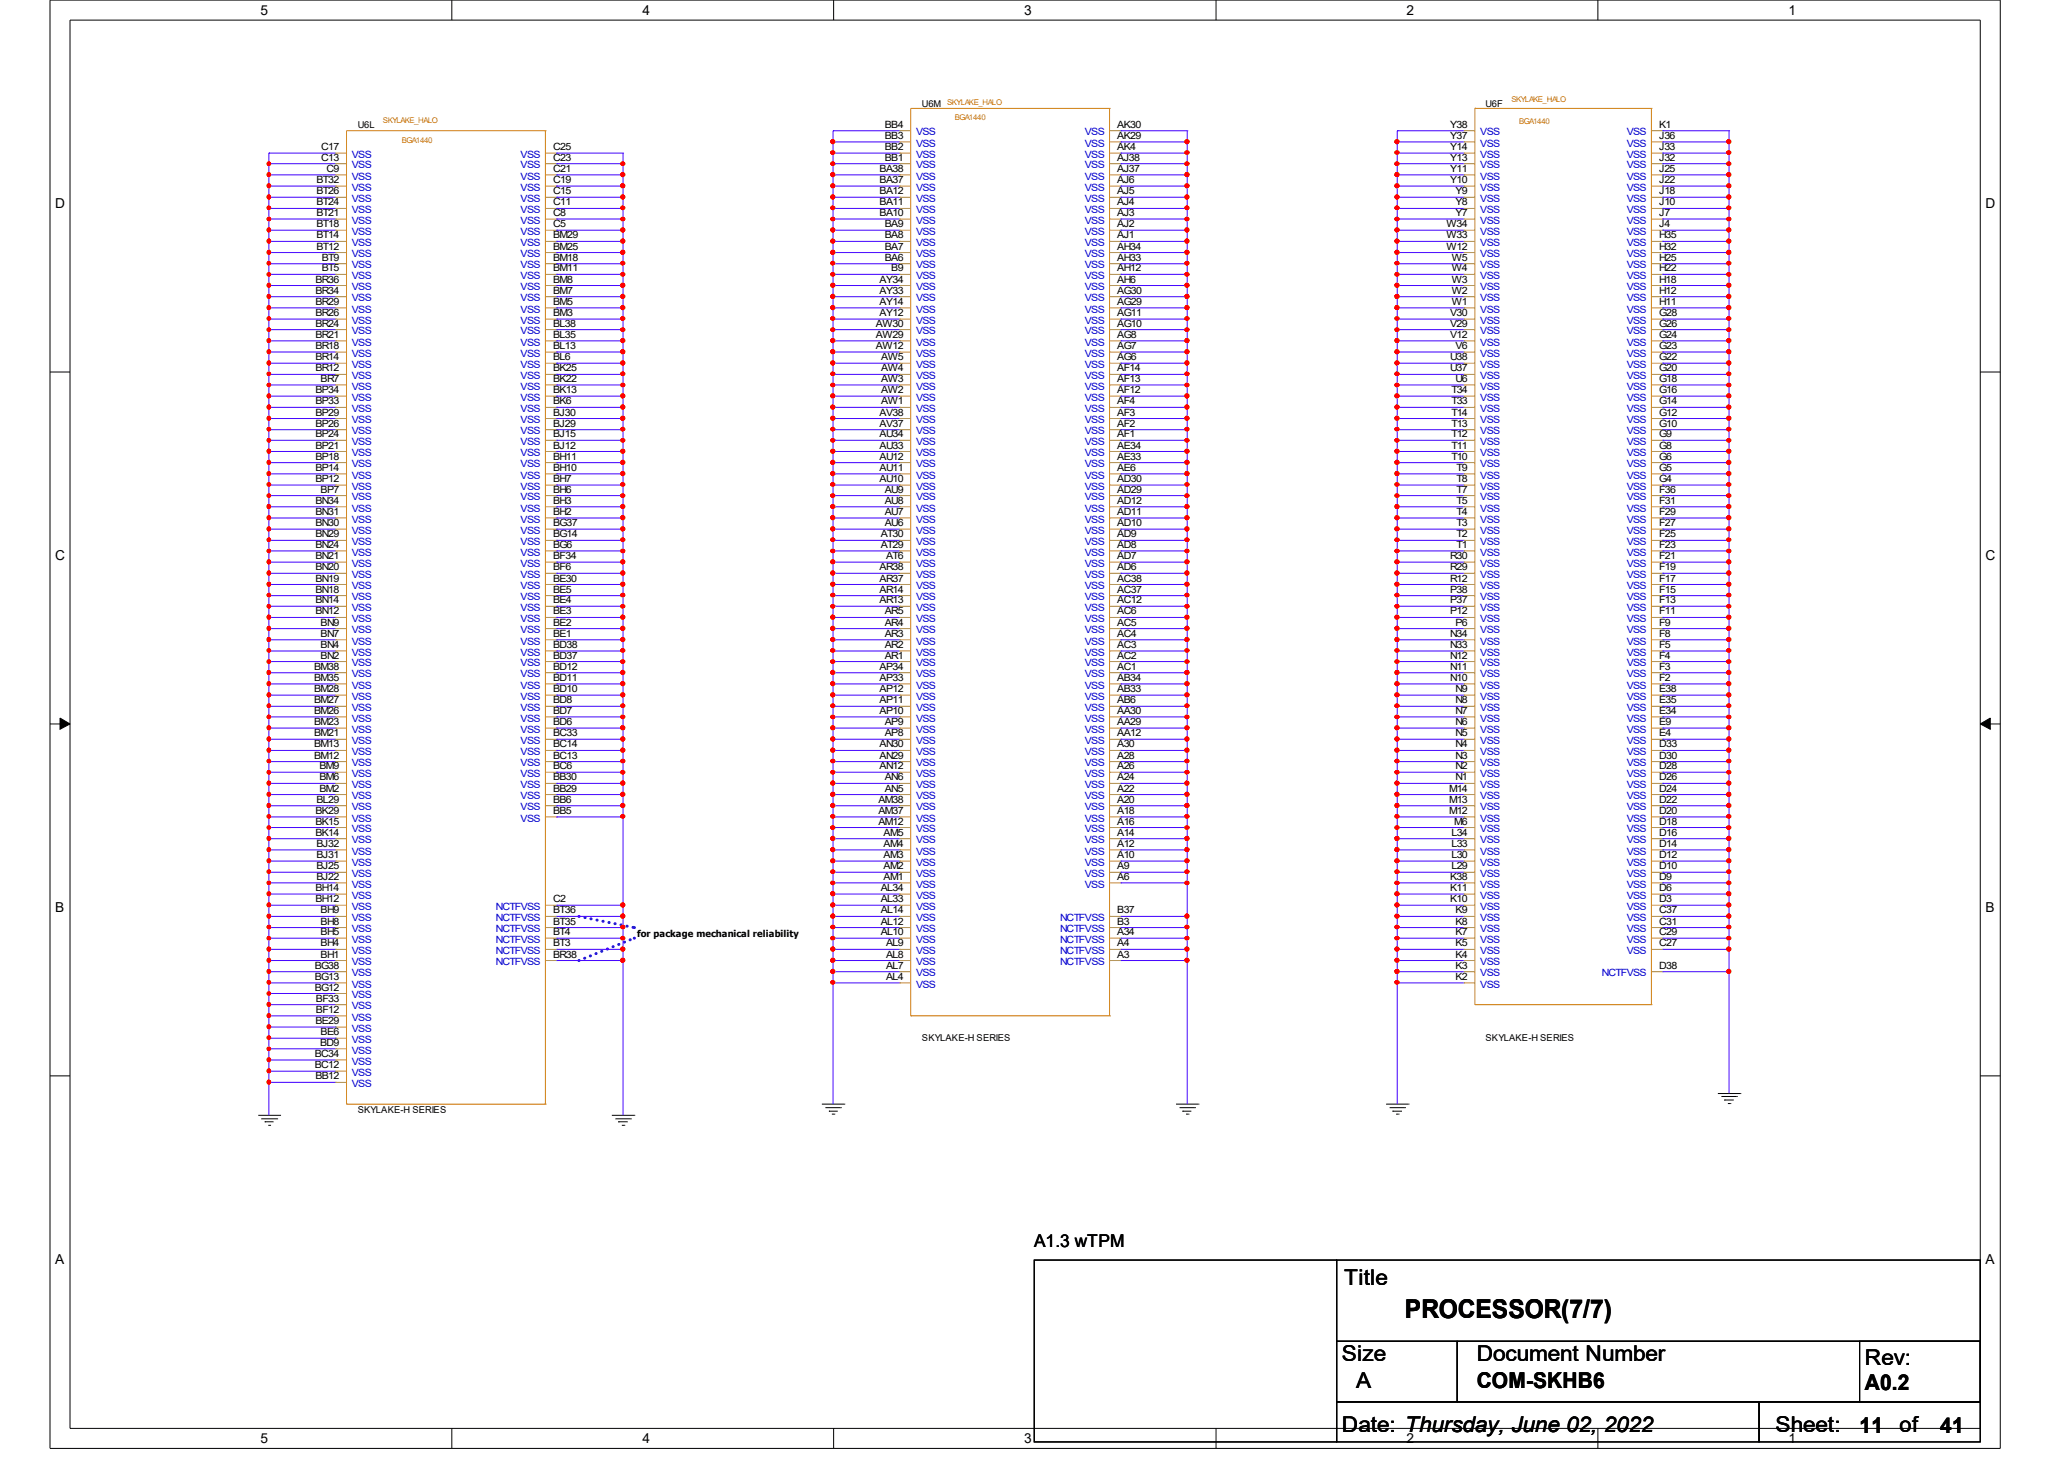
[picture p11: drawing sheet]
<svg xmlns="http://www.w3.org/2000/svg" width="297mm" height="210mm" viewBox="0 0 297 210" stroke-linecap="round" stroke-linejoin="round" font-family="sans-serif">
<defs><g id="words">
<text font-size="3.7" x="202.2" y="189.7">PROCESSOR(7/7)</text>
<g font-size="3.1">
<text x="193.5" y="184.8">Title</text>
<text x="193.1" y="195.8">Size</text>
<text x="212.5" y="195.8">Document Number</text>
<text x="268.4" y="196.4">Rev:</text>
<text x="195.2" y="199.7">A</text>
<text x="212.5" y="199.7">COM-SKHB6</text>
<text x="268.4" y="199.9">A0.2</text>
<text x="193.1" y="206">Date: Thursday, June 02, 2022</text>
<text x="255.5" y="206">Sheet:</text>
<text x="267.6" y="206.1">11</text>
<text x="273.4" y="206">of</text>
<text x="279.2" y="206.1">41</text>
</g>
<text font-size="2.5" x="148.8" y="179.4">A1.3 wTPM</text>
<g font-size="2">
<text x="37.5" y="2.1">5</text>
<text x="92.5" y="2.1">4</text>
<text x="147.4" y="2.1">3</text>
<text x="202.4" y="2.1">2</text>
<text x="257.4" y="2.1">1</text>
<text x="8" y="30">D</text>
<text x="285.8" y="30">D</text>
<text x="8" y="80.6">C</text>
<text x="285.8" y="80.6">C</text>
<text x="8" y="131.2">B</text>
<text x="285.8" y="131.2">B</text>
<text x="8" y="181.9">A</text>
<text x="285.8" y="181.9">A</text>
<text x="37.5" y="207.6">5</text>
<text x="92.5" y="207.6">4</text>
<text x="147.4" y="207.6">3</text>
<text x="202.4" y="207.6">2</text>
<text x="257.4" y="207.6">1</text>
</g>
<g font-size="1.4">
<text x="132.7" y="15.3">U6M</text>
<text x="213.8" y="15.3">U6F</text>
<text x="46.2" y="21.6">C17</text>
<text x="46.2" y="23.1">C13</text>
<text x="51.5" y="18.5">U6L</text>
<text x="79.6" y="21.6">C25</text>
<text x="79.6" y="23.1">C23</text>
<text x="127.3" y="18.4">BB4</text>
<text x="127.3" y="20">BB3</text>
<text x="127.3" y="21.6">BB2</text>
<text x="127.3" y="23.1">BB1</text>
<text x="160.8" y="18.4">AK30</text>
<text x="160.8" y="20">AK29</text>
<text x="160.8" y="21.6">AK4</text>
<text x="160.8" y="23.1">AJ38</text>
<text x="208.7" y="20">Y37</text>
<text x="208.7" y="18.4">Y38</text>
<text x="208.7" y="23.1">Y13</text>
<text x="208.7" y="21.6">Y14</text>
<text x="238.8" y="20">J36</text>
<text x="238.8" y="18.4">K1</text>
<text x="238.8" y="23.1">J32</text>
<text x="238.8" y="21.6">J33</text>
<text x="45.6" y="26.3">BT32</text>
<text x="45.6" y="28">BT26</text>
<text x="45.6" y="29.6">BT24</text>
<text x="47" y="24.7">C9</text>
<text x="79.6" y="24.7">C21</text>
<text x="79.6" y="26.3">C19</text>
<text x="79.6" y="28">C15</text>
<text x="79.6" y="29.6">C11</text>
<text x="126.6" y="24.7">BA38</text>
<text x="126.6" y="26.3">BA37</text>
<text x="126.6" y="28">BA12</text>
<text x="126.6" y="29.6">BA11</text>
<text x="160.8" y="24.7">AJ37</text>
<text x="160.8" y="26.3">AJ6</text>
<text x="160.8" y="28">AJ5</text>
<text x="160.8" y="29.6">AJ4</text>
<text x="208.7" y="24.7">Y11</text>
<text x="208.7" y="26.3">Y10</text>
<text x="209.5" y="28">Y9</text>
<text x="209.5" y="29.6">Y8</text>
<text x="238.8" y="24.7">J25</text>
<text x="238.8" y="26.3">J22</text>
<text x="238.8" y="29.6">J10</text>
<text x="238.8" y="28">J18</text>
<text x="45.6" y="31.1">BT21</text>
<text x="45.6" y="32.7">BT18</text>
<text x="45.6" y="34.3">BT14</text>
<text x="45.6" y="35.9">BT12</text>
<text x="79.6" y="31.1">C8</text>
<text x="79.6" y="32.7">C5</text>
<text x="79.6" y="34.3">BM29</text>
<text x="79.6" y="35.9">BM25</text>
<text x="126.6" y="31.1">BA10</text>
<text x="127.3" y="32.7">BA9</text>
<text x="127.3" y="34.3">BA8</text>
<text x="127.3" y="35.9">BA7</text>
<text x="160.8" y="31.1">AJ3</text>
<text x="160.8" y="32.7">AJ2</text>
<text x="160.8" y="34.3">AJ1</text>
<text x="160.8" y="35.9">AH34</text>
<text x="208.2" y="32.7">W34</text>
<text x="208.2" y="35.9">W12</text>
<text x="208.2" y="34.3">W33</text>
<text x="209.5" y="31.1">Y7</text>
<text x="238.8" y="32.7">J4</text>
<text x="238.8" y="34.3">H35</text>
<text x="238.8" y="31.1">J7</text>
<text x="238.8" y="35.9">H32</text>
<text x="45.4" y="40.7">BR36</text>
<text x="46.3" y="37.5">BT9</text>
<text x="46.3" y="39">BT5</text>
<text x="79.6" y="37.5">BM18</text>
<text x="79.6" y="39">BM11</text>
<text x="79.6" y="40.7">BM8</text>
<text x="126.6" y="40.7">AY34</text>
<text x="127.3" y="37.5">BA6</text>
<text x="128.3" y="39">B9</text>
<text x="160.8" y="37.5">AH33</text>
<text x="160.8" y="39">AH12</text>
<text x="160.8" y="40.7">AH6</text>
<text x="209" y="40.7">W3</text>
<text x="209" y="39">W4</text>
<text x="209" y="37.5">W5</text>
<text x="238.8" y="40.7">H18</text>
<text x="238.8" y="39">H22</text>
<text x="238.8" y="37.5">H25</text>
<text x="45.4" y="42.3">BR34</text>
<text x="45.4" y="43.9">BR29</text>
<text x="45.4" y="45.5">BR26</text>
<text x="45.4" y="47">BR24</text>
<text x="79.6" y="42.3">BM7</text>
<text x="79.6" y="43.9">BM5</text>
<text x="79.6" y="45.5">BM3</text>
<text x="79.6" y="47">BL38</text>
<text x="126.1" y="47">AW30</text>
<text x="126.6" y="42.3">AY33</text>
<text x="126.6" y="43.9">AY14</text>
<text x="126.6" y="45.5">AY12</text>
<text x="160.8" y="42.3">AG30</text>
<text x="160.8" y="43.9">AG29</text>
<text x="160.8" y="45.5">AG11</text>
<text x="160.8" y="47">AG10</text>
<text x="208.7" y="45.5">V30</text>
<text x="208.7" y="47">V29</text>
<text x="209" y="43.9">W1</text>
<text x="209" y="42.3">W2</text>
<text x="238.8" y="47">G26</text>
<text x="238.8" y="42.3">H12</text>
<text x="238.8" y="45.5">G28</text>
<text x="238.8" y="43.9">H11</text>
<text x="45.4" y="48.6">BR21</text>
<text x="45.4" y="50.2">BR18</text>
<text x="45.4" y="51.8">BR14</text>
<text x="45.4" y="53.4">BR12</text>
<text x="79.6" y="48.6">BL35</text>
<text x="79.6" y="50.2">BL13</text>
<text x="79.6" y="51.8">BL6</text>
<text x="79.6" y="53.4">BK25</text>
<text x="126.1" y="48.6">AW29</text>
<text x="126.1" y="50.2">AW12</text>
<text x="126.8" y="51.8">AW5</text>
<text x="126.8" y="53.4">AW4</text>
<text x="160.8" y="48.6">AG8</text>
<text x="160.8" y="50.2">AG7</text>
<text x="160.8" y="51.8">AG6</text>
<text x="160.8" y="53.4">AF14</text>
<text x="208.7" y="48.6">V12</text>
<text x="208.7" y="51.8">U38</text>
<text x="208.7" y="53.4">U37</text>
<text x="209.5" y="50.2">V6</text>
<text x="238.8" y="50.2">G23</text>
<text x="238.8" y="53.4">G20</text>
<text x="238.8" y="48.6">G24</text>
<text x="238.8" y="51.8">G22</text>
<text x="45.4" y="56.6">BP34</text>
<text x="45.4" y="58.2">BP33</text>
<text x="45.4" y="59.8">BP29</text>
<text x="46.1" y="55">BR7</text>
<text x="79.6" y="55">BK22</text>
<text x="79.6" y="56.6">BK13</text>
<text x="79.6" y="58.2">BK6</text>
<text x="79.6" y="59.8">BJ30</text>
<text x="126.6" y="59.8">AV38</text>
<text x="126.8" y="55">AW3</text>
<text x="126.8" y="56.6">AW2</text>
<text x="126.8" y="58.2">AW1</text>
<text x="160.8" y="55">AF13</text>
<text x="160.8" y="56.6">AF12</text>
<text x="160.8" y="58.2">AF4</text>
<text x="160.8" y="59.8">AF3</text>
<text x="208.9" y="56.6">T34</text>
<text x="208.9" y="59.8">T14</text>
<text x="208.9" y="58.2">T33</text>
<text x="209.5" y="55">U6</text>
<text x="238.8" y="55">G18</text>
<text x="238.8" y="58.2">G14</text>
<text x="238.8" y="56.6">G16</text>
<text x="238.8" y="59.8">G12</text>
<text x="45.4" y="61.4">BP26</text>
<text x="45.4" y="62.9">BP24</text>
<text x="45.4" y="64.5">BP21</text>
<text x="79.6" y="61.4">BJ29</text>
<text x="79.6" y="62.9">BJ15</text>
<text x="79.6" y="64.5">BJ12</text>
<text x="126.6" y="61.4">AV37</text>
<text x="126.6" y="62.9">AU34</text>
<text x="126.6" y="64.5">AU33</text>
<text x="160.8" y="61.4">AF2</text>
<text x="160.8" y="62.9">AF1</text>
<text x="160.8" y="64.5">AE34</text>
<text x="208.9" y="64.5">T11</text>
<text x="208.9" y="61.4">T13</text>
<text x="208.9" y="62.9">T12</text>
<text x="238.8" y="62.9">G9</text>
<text x="238.8" y="64.5">G8</text>
<text x="238.8" y="61.4">G10</text>
<text x="45.4" y="66.1">BP18</text>
<text x="45.4" y="67.7">BP14</text>
<text x="45.4" y="69.4">BP12</text>
<text x="46.1" y="70.9">BP7</text>
<text x="79.6" y="66.1">BH11</text>
<text x="79.6" y="67.7">BH10</text>
<text x="79.6" y="69.4">BH7</text>
<text x="79.6" y="70.9">BH6</text>
<text x="126.6" y="66.1">AU12</text>
<text x="126.6" y="67.7">AU11</text>
<text x="126.6" y="69.4">AU10</text>
<text x="127.3" y="70.9">AU9</text>
<text x="160.8" y="66.1">AE33</text>
<text x="160.8" y="67.7">AE6</text>
<text x="160.8" y="69.4">AD30</text>
<text x="160.8" y="70.9">AD29</text>
<text x="208.9" y="66.1">T10</text>
<text x="209.6" y="70.9">T7</text>
<text x="209.6" y="69.4">T8</text>
<text x="209.6" y="67.7">T9</text>
<text x="238.8" y="70.9">F36</text>
<text x="238.8" y="66.1">G6</text>
<text x="238.8" y="69.4">G4</text>
<text x="238.8" y="67.7">G5</text>
<text x="45.4" y="72.5">BN34</text>
<text x="45.4" y="74.1">BN31</text>
<text x="45.4" y="75.7">BN30</text>
<text x="45.4" y="77.3">BN29</text>
<text x="79.6" y="72.5">BH3</text>
<text x="79.6" y="74.1">BH2</text>
<text x="79.6" y="75.7">BG37</text>
<text x="79.6" y="77.3">BG14</text>
<text x="126.7" y="77.3">AT30</text>
<text x="127.3" y="72.5">AU8</text>
<text x="127.3" y="74.1">AU7</text>
<text x="127.3" y="75.7">AU6</text>
<text x="160.8" y="72.5">AD12</text>
<text x="160.8" y="74.1">AD11</text>
<text x="160.8" y="75.7">AD10</text>
<text x="160.8" y="77.3">AD9</text>
<text x="209.6" y="72.5">T5</text>
<text x="209.6" y="75.7">T3</text>
<text x="209.6" y="74.1">T4</text>
<text x="209.6" y="77.3">T2</text>
<text x="238.8" y="77.3">F25</text>
<text x="238.8" y="74.1">F29</text>
<text x="238.8" y="72.5">F31</text>
<text x="238.8" y="75.7">F27</text>
<text x="45.4" y="78.8">BN24</text>
<text x="45.4" y="80.4">BN21</text>
<text x="45.4" y="82.1">BN20</text>
<text x="45.4" y="83.7">BN19</text>
<text x="79.6" y="78.8">BG6</text>
<text x="79.6" y="80.4">BF34</text>
<text x="79.6" y="82.1">BF6</text>
<text x="79.6" y="83.7">BE30</text>
<text x="126.6" y="82.1">AR38</text>
<text x="126.6" y="83.7">AR37</text>
<text x="126.7" y="78.8">AT29</text>
<text x="127.5" y="80.4">AT6</text>
<text x="160.8" y="78.8">AD8</text>
<text x="160.8" y="80.4">AD7</text>
<text x="160.8" y="82.1">AD6</text>
<text x="160.8" y="83.7">AC38</text>
<text x="208.7" y="80.4">R30</text>
<text x="208.7" y="83.7">R12</text>
<text x="208.7" y="82.1">R29</text>
<text x="209.6" y="78.8">T1</text>
<text x="238.8" y="78.8">F23</text>
<text x="238.8" y="80.4">F21</text>
<text x="238.8" y="83.7">F17</text>
<text x="238.8" y="82.1">F19</text>
<text x="45.4" y="85.3">BN18</text>
<text x="45.4" y="86.8">BN14</text>
<text x="45.4" y="88.4">BN12</text>
<text x="79.6" y="85.3">BE5</text>
<text x="79.6" y="86.8">BE4</text>
<text x="79.6" y="88.4">BE3</text>
<text x="126.6" y="85.3">AR14</text>
<text x="126.6" y="86.8">AR13</text>
<text x="127.3" y="88.4">AR5</text>
<text x="160.8" y="85.3">AC37</text>
<text x="160.8" y="86.8">AC12</text>
<text x="160.8" y="88.4">AC6</text>
<text x="208.7" y="88.4">P12</text>
<text x="208.7" y="86.8">P37</text>
<text x="208.7" y="85.3">P38</text>
<text x="238.8" y="88.4">F11</text>
<text x="238.8" y="85.3">F15</text>
<text x="238.8" y="86.8">F13</text>
<text x="46.1" y="90">BN9</text>
<text x="46.1" y="91.6">BN7</text>
<text x="46.1" y="93.2">BN4</text>
<text x="46.1" y="94.8">BN2</text>
<text x="79.6" y="90">BE2</text>
<text x="79.6" y="91.6">BE1</text>
<text x="79.6" y="93.2">BD38</text>
<text x="79.6" y="94.8">BD37</text>
<text x="127.3" y="90">AR4</text>
<text x="127.3" y="91.6">AR3</text>
<text x="127.3" y="93.2">AR2</text>
<text x="127.3" y="94.8">AR1</text>
<text x="160.8" y="90">AC5</text>
<text x="160.8" y="91.6">AC4</text>
<text x="160.8" y="93.2">AC3</text>
<text x="160.8" y="94.8">AC2</text>
<text x="208.7" y="91.6">N34</text>
<text x="208.7" y="94.8">N12</text>
<text x="208.7" y="93.2">N33</text>
<text x="209.5" y="90">P6</text>
<text x="238.8" y="90">F9</text>
<text x="238.8" y="93.2">F5</text>
<text x="238.8" y="94.8">F4</text>
<text x="238.8" y="91.6">F8</text>
<text x="45.2" y="96.4">BM38</text>
<text x="45.2" y="98">BM35</text>
<text x="45.2" y="99.6">BM28</text>
<text x="45.2" y="101.2">BM27</text>
<text x="79.6" y="96.4">BD12</text>
<text x="79.6" y="98">BD11</text>
<text x="79.6" y="99.6">BD10</text>
<text x="79.6" y="101.2">BD8</text>
<text x="126.6" y="96.4">AP34</text>
<text x="126.6" y="98">AP33</text>
<text x="126.6" y="99.6">AP12</text>
<text x="126.6" y="101.2">AP11</text>
<text x="160.8" y="96.4">AC1</text>
<text x="160.8" y="98">AB34</text>
<text x="160.8" y="99.6">AB33</text>
<text x="160.8" y="101.2">AB6</text>
<text x="208.7" y="96.4">N11</text>
<text x="208.7" y="98">N10</text>
<text x="209.5" y="99.6">N9</text>
<text x="209.5" y="101.2">N8</text>
<text x="238.8" y="98">F2</text>
<text x="238.8" y="101.2">E35</text>
<text x="238.8" y="99.6">E38</text>
<text x="238.8" y="96.4">F3</text>
<text x="45.2" y="102.7">BM26</text>
<text x="45.2" y="104.3">BM23</text>
<text x="45.2" y="105.9">BM21</text>
<text x="45.2" y="107.5">BM13</text>
<text x="79.6" y="102.7">BD7</text>
<text x="79.6" y="104.3">BD6</text>
<text x="79.6" y="105.9">BC33</text>
<text x="79.6" y="107.5">BC14</text>
<text x="126.6" y="102.7">AP10</text>
<text x="126.6" y="107.5">AN30</text>
<text x="127.3" y="104.3">AP9</text>
<text x="127.3" y="105.9">AP8</text>
<text x="160.8" y="102.7">AA30</text>
<text x="160.8" y="104.3">AA29</text>
<text x="160.8" y="105.9">AA12</text>
<text x="160.8" y="107.5">A30</text>
<text x="209.5" y="104.3">N6</text>
<text x="209.5" y="107.5">N4</text>
<text x="209.5" y="105.9">N5</text>
<text x="209.5" y="102.7">N7</text>
<text x="238.8" y="105.9">E4</text>
<text x="238.8" y="107.5">D33</text>
<text x="238.8" y="102.7">E34</text>
<text x="238.8" y="104.3">E9</text>
<text x="45.2" y="109.1">BM12</text>
<text x="46" y="110.7">BM9</text>
<text x="46" y="112.3">BM6</text>
<text x="46" y="113.9">BM2</text>
<text x="79.6" y="109.1">BC13</text>
<text x="79.6" y="110.7">BC6</text>
<text x="79.6" y="112.3">BB30</text>
<text x="79.6" y="113.9">BB29</text>
<text x="126.6" y="109.1">AN29</text>
<text x="126.6" y="110.7">AN12</text>
<text x="127.3" y="112.3">AN6</text>
<text x="127.3" y="113.9">AN5</text>
<text x="160.8" y="109.1">A28</text>
<text x="160.8" y="110.7">A26</text>
<text x="160.8" y="112.3">A24</text>
<text x="160.8" y="113.9">A22</text>
<text x="208.5" y="113.9">M14</text>
<text x="209.5" y="112.3">N1</text>
<text x="209.5" y="110.7">N2</text>
<text x="209.5" y="109.1">N3</text>
<text x="238.8" y="113.9">D24</text>
<text x="238.8" y="112.3">D26</text>
<text x="238.8" y="109.1">D30</text>
<text x="238.8" y="110.7">D28</text>
<text x="45.4" y="117.1">BK29</text>
<text x="45.4" y="118.6">BK15</text>
<text x="45.6" y="115.5">BL29</text>
<text x="79.6" y="115.5">BB6</text>
<text x="79.6" y="117.1">BB5</text>
<text x="126.4" y="115.5">AM38</text>
<text x="126.4" y="117.1">AM37</text>
<text x="126.4" y="118.6">AM12</text>
<text x="160.8" y="115.5">A20</text>
<text x="160.8" y="117.1">A18</text>
<text x="160.8" y="118.6">A16</text>
<text x="208.5" y="115.5">M13</text>
<text x="208.5" y="117.1">M12</text>
<text x="209.3" y="118.6">M6</text>
<text x="238.8" y="115.5">D22</text>
<text x="238.8" y="117.1">D20</text>
<text x="238.8" y="118.6">D18</text>
<text x="45.4" y="120.2">BK14</text>
<text x="45.6" y="121.8">BJ32</text>
<text x="45.6" y="123.5">BJ31</text>
<text x="45.6" y="125.1">BJ25</text>
<text x="127.2" y="120.2">AM5</text>
<text x="127.2" y="121.8">AM4</text>
<text x="127.2" y="123.5">AM3</text>
<text x="127.2" y="125.1">AM2</text>
<text x="160.8" y="120.2">A14</text>
<text x="160.8" y="121.8">A12</text>
<text x="160.8" y="123.5">A10</text>
<text x="160.8" y="125.1">A9</text>
<text x="208.9" y="121.8">L33</text>
<text x="208.9" y="125.1">L29</text>
<text x="208.9" y="120.2">L34</text>
<text x="208.9" y="123.5">L30</text>
<text x="238.8" y="120.2">D16</text>
<text x="238.8" y="123.5">D12</text>
<text x="238.8" y="121.8">D14</text>
<text x="238.8" y="125.1">D10</text>
<text x="45.4" y="128.2">BH14</text>
<text x="45.4" y="129.8">BH12</text>
<text x="45.6" y="126.6">BJ22</text>
<text x="46.1" y="131.4">BH9</text>
<text x="79.6" y="129.8">C2</text>
<text x="79.6" y="131.4">BT36</text>
<text x="126.7" y="128.2">AL34</text>
<text x="126.7" y="129.8">AL33</text>
<text x="126.7" y="131.4">AL14</text>
<text x="127.2" y="126.6">AM1</text>
<text x="160.8" y="131.4">B37</text>
<text x="160.8" y="126.6">A6</text>
<text x="208.7" y="129.8">K10</text>
<text x="208.7" y="128.2">K11</text>
<text x="208.7" y="126.6">K38</text>
<text x="209.5" y="131.4">K9</text>
<text x="238.8" y="128.2">D6</text>
<text x="238.8" y="126.6">D9</text>
<text x="238.8" y="129.8">D3</text>
<text x="238.8" y="131.4">C37</text>
<text x="46.1" y="133">BH8</text>
<text x="46.1" y="134.5">BH5</text>
<text x="46.1" y="136.2">BH4</text>
<text x="46.1" y="137.8">BH1</text>
<text x="79.6" y="133">BT35</text>
<text x="79.6" y="134.5">BT4</text>
<text x="79.6" y="136.2">BT3</text>
<text x="79.6" y="137.8">BR38</text>
<text x="91.7" y="134.8">for package mechanical reliability</text>
<text x="126.7" y="133">AL12</text>
<text x="126.7" y="134.5">AL10</text>
<text x="127.5" y="136.2">AL9</text>
<text x="127.5" y="137.8">AL8</text>
<text x="160.8" y="133">B3</text>
<text x="160.8" y="134.5">A34</text>
<text x="160.8" y="136.2">A4</text>
<text x="160.8" y="137.8">A3</text>
<text x="209.5" y="133">K8</text>
<text x="209.5" y="136.2">K5</text>
<text x="209.5" y="137.8">K4</text>
<text x="209.5" y="134.5">K7</text>
<text x="238.8" y="133">C31</text>
<text x="238.8" y="136.2">C27</text>
<text x="238.8" y="134.5">C29</text>
<text x="45.3" y="139.4">BG38</text>
<text x="45.3" y="141">BG13</text>
<text x="45.3" y="142.5">BG12</text>
<text x="127.5" y="139.4">AL7</text>
<text x="127.5" y="141">AL4</text>
<text x="209.5" y="141">K2</text>
<text x="209.5" y="139.4">K3</text>
<text x="238.8" y="139.4">D38</text>
<text x="45.4" y="147.3">BE29</text>
<text x="45.5" y="144.1">BF33</text>
<text x="45.5" y="145.7">BF12</text>
<text x="46.1" y="148.9">BE6</text>
<text x="132.7" y="149.8">SKYLAKE-H SERIES</text>
<text x="213.8" y="149.8">SKYLAKE-H SERIES</text>
<text x="45.3" y="152.1">BC34</text>
<text x="45.3" y="153.7">BC12</text>
<text x="45.4" y="155.3">BB12</text>
<text x="46.1" y="150.5">BD9</text>
<text x="51.5" y="160.1">SKYLAKE-H SERIES</text>
</g>
<g font-size="1.4" fill="#00c">
<text x="50.6" y="22.7">VSS</text>
<text x="74.9" y="22.7">VSS</text>
<text x="131.8" y="19.5">VSS</text>
<text x="131.8" y="21.1">VSS</text>
<text x="131.8" y="22.7">VSS</text>
<text x="156.1" y="19.5">VSS</text>
<text x="156.1" y="21.1">VSS</text>
<text x="156.1" y="22.7">VSS</text>
<text x="213" y="21.1">VSS</text>
<text x="213" y="19.5">VSS</text>
<text x="213" y="22.7">VSS</text>
<text x="234.1" y="21.1">VSS</text>
<text x="234.1" y="19.5">VSS</text>
<text x="234.1" y="22.7">VSS</text>
<text x="50.6" y="24.2">VSS</text>
<text x="50.6" y="25.8">VSS</text>
<text x="50.6" y="27.4">VSS</text>
<text x="50.6" y="29.1">VSS</text>
<text x="74.9" y="24.2">VSS</text>
<text x="74.9" y="25.8">VSS</text>
<text x="74.9" y="27.4">VSS</text>
<text x="74.9" y="29.1">VSS</text>
<text x="131.8" y="24.2">VSS</text>
<text x="131.8" y="25.8">VSS</text>
<text x="131.8" y="27.4">VSS</text>
<text x="131.8" y="29.1">VSS</text>
<text x="156.1" y="24.2">VSS</text>
<text x="156.1" y="25.8">VSS</text>
<text x="156.1" y="27.4">VSS</text>
<text x="156.1" y="29.1">VSS</text>
<text x="213" y="25.8">VSS</text>
<text x="213" y="29.1">VSS</text>
<text x="213" y="27.4">VSS</text>
<text x="213" y="24.2">VSS</text>
<text x="234.1" y="25.8">VSS</text>
<text x="234.1" y="27.4">VSS</text>
<text x="234.1" y="24.2">VSS</text>
<text x="234.1" y="29.1">VSS</text>
<text x="50.6" y="30.7">VSS</text>
<text x="50.6" y="32.2">VSS</text>
<text x="50.6" y="33.8">VSS</text>
<text x="50.6" y="35.4">VSS</text>
<text x="74.9" y="30.7">VSS</text>
<text x="74.9" y="32.2">VSS</text>
<text x="74.9" y="33.8">VSS</text>
<text x="74.9" y="35.4">VSS</text>
<text x="131.8" y="30.7">VSS</text>
<text x="131.8" y="32.2">VSS</text>
<text x="131.8" y="33.8">VSS</text>
<text x="131.8" y="35.4">VSS</text>
<text x="156.1" y="30.7">VSS</text>
<text x="156.1" y="32.2">VSS</text>
<text x="156.1" y="33.8">VSS</text>
<text x="156.1" y="35.4">VSS</text>
<text x="213" y="33.8">VSS</text>
<text x="213" y="35.4">VSS</text>
<text x="213" y="32.2">VSS</text>
<text x="213" y="30.7">VSS</text>
<text x="234.1" y="33.8">VSS</text>
<text x="234.1" y="35.4">VSS</text>
<text x="234.1" y="32.2">VSS</text>
<text x="234.1" y="30.7">VSS</text>
<text x="50.6" y="37">VSS</text>
<text x="50.6" y="38.6">VSS</text>
<text x="50.6" y="40.1">VSS</text>
<text x="50.6" y="41.8">VSS</text>
<text x="74.9" y="37">VSS</text>
<text x="74.9" y="38.6">VSS</text>
<text x="74.9" y="40.1">VSS</text>
<text x="74.9" y="41.8">VSS</text>
<text x="131.8" y="37">VSS</text>
<text x="131.8" y="38.6">VSS</text>
<text x="131.8" y="40.1">VSS</text>
<text x="131.8" y="41.8">VSS</text>
<text x="156.1" y="37">VSS</text>
<text x="156.1" y="38.6">VSS</text>
<text x="156.1" y="40.1">VSS</text>
<text x="156.1" y="41.8">VSS</text>
<text x="213" y="41.8">VSS</text>
<text x="213" y="37">VSS</text>
<text x="213" y="40.1">VSS</text>
<text x="213" y="38.6">VSS</text>
<text x="234.1" y="41.8">VSS</text>
<text x="234.1" y="40.1">VSS</text>
<text x="234.1" y="38.6">VSS</text>
<text x="234.1" y="37">VSS</text>
<text x="50.6" y="43.4">VSS</text>
<text x="50.6" y="45">VSS</text>
<text x="50.6" y="46.6">VSS</text>
<text x="74.9" y="43.4">VSS</text>
<text x="74.9" y="45">VSS</text>
<text x="74.9" y="46.6">VSS</text>
<text x="131.8" y="43.4">VSS</text>
<text x="131.8" y="45">VSS</text>
<text x="131.8" y="46.6">VSS</text>
<text x="156.1" y="43.4">VSS</text>
<text x="156.1" y="45">VSS</text>
<text x="156.1" y="46.6">VSS</text>
<text x="213" y="45">VSS</text>
<text x="213" y="43.4">VSS</text>
<text x="213" y="46.6">VSS</text>
<text x="234.1" y="43.4">VSS</text>
<text x="234.1" y="46.6">VSS</text>
<text x="234.1" y="45">VSS</text>
<text x="50.6" y="48.1">VSS</text>
<text x="50.6" y="49.7">VSS</text>
<text x="50.6" y="51.3">VSS</text>
<text x="50.6" y="52.9">VSS</text>
<text x="74.9" y="48.1">VSS</text>
<text x="74.9" y="49.7">VSS</text>
<text x="74.9" y="51.3">VSS</text>
<text x="74.9" y="52.9">VSS</text>
<text x="131.8" y="48.1">VSS</text>
<text x="131.8" y="49.7">VSS</text>
<text x="131.8" y="51.3">VSS</text>
<text x="131.8" y="52.9">VSS</text>
<text x="156.1" y="48.1">VSS</text>
<text x="156.1" y="49.7">VSS</text>
<text x="156.1" y="51.3">VSS</text>
<text x="156.1" y="52.9">VSS</text>
<text x="213" y="49.7">VSS</text>
<text x="213" y="52.9">VSS</text>
<text x="213" y="48.1">VSS</text>
<text x="213" y="51.3">VSS</text>
<text x="234.1" y="48.1">VSS</text>
<text x="234.1" y="51.3">VSS</text>
<text x="234.1" y="49.7">VSS</text>
<text x="234.1" y="52.9">VSS</text>
<text x="50.6" y="54.5">VSS</text>
<text x="50.6" y="56.1">VSS</text>
<text x="50.6" y="57.7">VSS</text>
<text x="50.6" y="59.3">VSS</text>
<text x="74.9" y="54.5">VSS</text>
<text x="74.9" y="56.1">VSS</text>
<text x="74.9" y="57.7">VSS</text>
<text x="74.9" y="59.3">VSS</text>
<text x="131.8" y="54.5">VSS</text>
<text x="131.8" y="56.1">VSS</text>
<text x="131.8" y="57.7">VSS</text>
<text x="131.8" y="59.3">VSS</text>
<text x="156.1" y="54.5">VSS</text>
<text x="156.1" y="56.1">VSS</text>
<text x="156.1" y="57.7">VSS</text>
<text x="156.1" y="59.3">VSS</text>
<text x="213" y="57.7">VSS</text>
<text x="213" y="56.1">VSS</text>
<text x="213" y="54.5">VSS</text>
<text x="213" y="59.3">VSS</text>
<text x="234.1" y="56.1">VSS</text>
<text x="234.1" y="59.3">VSS</text>
<text x="234.1" y="54.5">VSS</text>
<text x="234.1" y="57.7">VSS</text>
<text x="50.6" y="60.9">VSS</text>
<text x="50.6" y="62.5">VSS</text>
<text x="50.6" y="64">VSS</text>
<text x="50.6" y="65.6">VSS</text>
<text x="74.9" y="60.9">VSS</text>
<text x="74.9" y="62.5">VSS</text>
<text x="74.9" y="64">VSS</text>
<text x="74.9" y="65.6">VSS</text>
<text x="131.8" y="60.9">VSS</text>
<text x="131.8" y="62.5">VSS</text>
<text x="131.8" y="64">VSS</text>
<text x="131.8" y="65.6">VSS</text>
<text x="156.1" y="60.9">VSS</text>
<text x="156.1" y="62.5">VSS</text>
<text x="156.1" y="64">VSS</text>
<text x="156.1" y="65.6">VSS</text>
<text x="213" y="65.6">VSS</text>
<text x="213" y="60.9">VSS</text>
<text x="213" y="62.5">VSS</text>
<text x="213" y="64">VSS</text>
<text x="234.1" y="64">VSS</text>
<text x="234.1" y="65.6">VSS</text>
<text x="234.1" y="62.5">VSS</text>
<text x="234.1" y="60.9">VSS</text>
<text x="50.6" y="67.2">VSS</text>
<text x="50.6" y="68.8">VSS</text>
<text x="50.6" y="70.5">VSS</text>
<text x="50.6" y="72">VSS</text>
<text x="74.9" y="67.2">VSS</text>
<text x="74.9" y="68.8">VSS</text>
<text x="74.9" y="70.5">VSS</text>
<text x="74.9" y="72">VSS</text>
<text x="131.8" y="67.2">VSS</text>
<text x="131.8" y="68.8">VSS</text>
<text x="131.8" y="70.5">VSS</text>
<text x="131.8" y="72">VSS</text>
<text x="156.1" y="67.2">VSS</text>
<text x="156.1" y="68.8">VSS</text>
<text x="156.1" y="70.5">VSS</text>
<text x="156.1" y="72">VSS</text>
<text x="213" y="67.2">VSS</text>
<text x="213" y="72">VSS</text>
<text x="213" y="70.5">VSS</text>
<text x="213" y="68.8">VSS</text>
<text x="234.1" y="72">VSS</text>
<text x="234.1" y="67.2">VSS</text>
<text x="234.1" y="70.5">VSS</text>
<text x="234.1" y="68.8">VSS</text>
<text x="50.6" y="73.6">VSS</text>
<text x="50.6" y="75.2">VSS</text>
<text x="50.6" y="76.8">VSS</text>
<text x="74.9" y="73.6">VSS</text>
<text x="74.9" y="75.2">VSS</text>
<text x="74.9" y="76.8">VSS</text>
<text x="131.8" y="73.6">VSS</text>
<text x="131.8" y="75.2">VSS</text>
<text x="131.8" y="76.8">VSS</text>
<text x="156.1" y="73.6">VSS</text>
<text x="156.1" y="75.2">VSS</text>
<text x="156.1" y="76.8">VSS</text>
<text x="213" y="73.6">VSS</text>
<text x="213" y="76.8">VSS</text>
<text x="213" y="75.2">VSS</text>
<text x="234.1" y="75.2">VSS</text>
<text x="234.1" y="73.6">VSS</text>
<text x="234.1" y="76.8">VSS</text>
<text x="50.6" y="78.4">VSS</text>
<text x="50.6" y="79.9">VSS</text>
<text x="50.6" y="81.5">VSS</text>
<text x="50.6" y="83.2">VSS</text>
<text x="74.9" y="78.4">VSS</text>
<text x="74.9" y="79.9">VSS</text>
<text x="74.9" y="81.5">VSS</text>
<text x="74.9" y="83.2">VSS</text>
<text x="131.8" y="78.4">VSS</text>
<text x="131.8" y="79.9">VSS</text>
<text x="131.8" y="81.5">VSS</text>
<text x="131.8" y="83.2">VSS</text>
<text x="156.1" y="78.4">VSS</text>
<text x="156.1" y="79.9">VSS</text>
<text x="156.1" y="81.5">VSS</text>
<text x="156.1" y="83.2">VSS</text>
<text x="213" y="81.5">VSS</text>
<text x="213" y="83.2">VSS</text>
<text x="213" y="79.9">VSS</text>
<text x="213" y="78.4">VSS</text>
<text x="234.1" y="79.9">VSS</text>
<text x="234.1" y="81.5">VSS</text>
<text x="234.1" y="78.4">VSS</text>
<text x="234.1" y="83.2">VSS</text>
<text x="50.6" y="84.8">VSS</text>
<text x="50.6" y="86.4">VSS</text>
<text x="50.6" y="87.9">VSS</text>
<text x="50.6" y="89.5">VSS</text>
<text x="74.9" y="84.8">VSS</text>
<text x="74.9" y="86.4">VSS</text>
<text x="74.9" y="87.9">VSS</text>
<text x="74.9" y="89.5">VSS</text>
<text x="131.8" y="84.8">VSS</text>
<text x="131.8" y="86.4">VSS</text>
<text x="131.8" y="87.9">VSS</text>
<text x="131.8" y="89.5">VSS</text>
<text x="156.1" y="84.8">VSS</text>
<text x="156.1" y="86.4">VSS</text>
<text x="156.1" y="87.9">VSS</text>
<text x="156.1" y="89.5">VSS</text>
<text x="213" y="89.5">VSS</text>
<text x="213" y="84.8">VSS</text>
<text x="213" y="87.9">VSS</text>
<text x="213" y="86.4">VSS</text>
<text x="234.1" y="89.5">VSS</text>
<text x="234.1" y="86.4">VSS</text>
<text x="234.1" y="87.9">VSS</text>
<text x="234.1" y="84.8">VSS</text>
<text x="50.6" y="91.1">VSS</text>
<text x="50.6" y="92.7">VSS</text>
<text x="50.6" y="94.3">VSS</text>
<text x="50.6" y="95.9">VSS</text>
<text x="74.9" y="91.1">VSS</text>
<text x="74.9" y="92.7">VSS</text>
<text x="74.9" y="94.3">VSS</text>
<text x="74.9" y="95.9">VSS</text>
<text x="131.8" y="91.1">VSS</text>
<text x="131.8" y="92.7">VSS</text>
<text x="131.8" y="94.3">VSS</text>
<text x="131.8" y="95.9">VSS</text>
<text x="156.1" y="91.1">VSS</text>
<text x="156.1" y="92.7">VSS</text>
<text x="156.1" y="94.3">VSS</text>
<text x="156.1" y="95.9">VSS</text>
<text x="213" y="92.7">VSS</text>
<text x="213" y="91.1">VSS</text>
<text x="213" y="95.9">VSS</text>
<text x="213" y="94.3">VSS</text>
<text x="234.1" y="91.1">VSS</text>
<text x="234.1" y="94.3">VSS</text>
<text x="234.1" y="95.9">VSS</text>
<text x="234.1" y="92.7">VSS</text>
<text x="50.6" y="97.5">VSS</text>
<text x="50.6" y="99.1">VSS</text>
<text x="50.6" y="100.7">VSS</text>
<text x="74.9" y="97.5">VSS</text>
<text x="74.9" y="99.1">VSS</text>
<text x="74.9" y="100.7">VSS</text>
<text x="131.8" y="97.5">VSS</text>
<text x="131.8" y="99.1">VSS</text>
<text x="131.8" y="100.7">VSS</text>
<text x="156.1" y="97.5">VSS</text>
<text x="156.1" y="99.1">VSS</text>
<text x="156.1" y="100.7">VSS</text>
<text x="213" y="97.5">VSS</text>
<text x="213" y="100.7">VSS</text>
<text x="213" y="99.1">VSS</text>
<text x="234.1" y="99.1">VSS</text>
<text x="234.1" y="100.7">VSS</text>
<text x="234.1" y="97.5">VSS</text>
<text x="50.6" y="102.3">VSS</text>
<text x="50.6" y="103.8">VSS</text>
<text x="50.6" y="105.4">VSS</text>
<text x="50.6" y="107">VSS</text>
<text x="74.9" y="102.3">VSS</text>
<text x="74.9" y="103.8">VSS</text>
<text x="74.9" y="105.4">VSS</text>
<text x="74.9" y="107">VSS</text>
<text x="131.8" y="102.3">VSS</text>
<text x="131.8" y="103.8">VSS</text>
<text x="131.8" y="105.4">VSS</text>
<text x="131.8" y="107">VSS</text>
<text x="156.1" y="102.3">VSS</text>
<text x="156.1" y="103.8">VSS</text>
<text x="156.1" y="105.4">VSS</text>
<text x="156.1" y="107">VSS</text>
<text x="213" y="105.4">VSS</text>
<text x="213" y="107">VSS</text>
<text x="213" y="103.8">VSS</text>
<text x="213" y="102.3">VSS</text>
<text x="234.1" y="107">VSS</text>
<text x="234.1" y="102.3">VSS</text>
<text x="234.1" y="103.8">VSS</text>
<text x="234.1" y="105.4">VSS</text>
<text x="50.6" y="108.6">VSS</text>
<text x="50.6" y="110.3">VSS</text>
<text x="50.6" y="111.8">VSS</text>
<text x="50.6" y="113.4">VSS</text>
<text x="74.9" y="108.6">VSS</text>
<text x="74.9" y="110.3">VSS</text>
<text x="74.9" y="111.8">VSS</text>
<text x="74.9" y="113.4">VSS</text>
<text x="131.8" y="108.6">VSS</text>
<text x="131.8" y="110.3">VSS</text>
<text x="131.8" y="111.8">VSS</text>
<text x="131.8" y="113.4">VSS</text>
<text x="156.1" y="108.6">VSS</text>
<text x="156.1" y="110.3">VSS</text>
<text x="156.1" y="111.8">VSS</text>
<text x="156.1" y="113.4">VSS</text>
<text x="213" y="113.4">VSS</text>
<text x="213" y="108.6">VSS</text>
<text x="213" y="111.8">VSS</text>
<text x="213" y="110.3">VSS</text>
<text x="234.1" y="108.6">VSS</text>
<text x="234.1" y="113.4">VSS</text>
<text x="234.1" y="110.3">VSS</text>
<text x="234.1" y="111.8">VSS</text>
<text x="50.6" y="115">VSS</text>
<text x="50.6" y="116.6">VSS</text>
<text x="50.6" y="118.2">VSS</text>
<text x="50.6" y="119.7">VSS</text>
<text x="74.9" y="115">VSS</text>
<text x="74.9" y="116.6">VSS</text>
<text x="74.9" y="118.2">VSS</text>
<text x="131.8" y="115">VSS</text>
<text x="131.8" y="116.6">VSS</text>
<text x="131.8" y="118.2">VSS</text>
<text x="131.8" y="119.7">VSS</text>
<text x="156.1" y="115">VSS</text>
<text x="156.1" y="116.6">VSS</text>
<text x="156.1" y="118.2">VSS</text>
<text x="156.1" y="119.7">VSS</text>
<text x="213" y="116.6">VSS</text>
<text x="213" y="115">VSS</text>
<text x="213" y="119.7">VSS</text>
<text x="213" y="118.2">VSS</text>
<text x="234.1" y="116.6">VSS</text>
<text x="234.1" y="118.2">VSS</text>
<text x="234.1" y="115">VSS</text>
<text x="234.1" y="119.7">VSS</text>
<text x="50.6" y="121.3">VSS</text>
<text x="50.6" y="123">VSS</text>
<text x="50.6" y="124.6">VSS</text>
<text x="131.8" y="121.3">VSS</text>
<text x="131.8" y="123">VSS</text>
<text x="131.8" y="124.6">VSS</text>
<text x="156.1" y="121.3">VSS</text>
<text x="156.1" y="123">VSS</text>
<text x="156.1" y="124.6">VSS</text>
<text x="213" y="123">VSS</text>
<text x="213" y="121.3">VSS</text>
<text x="213" y="124.6">VSS</text>
<text x="234.1" y="121.3">VSS</text>
<text x="234.1" y="124.6">VSS</text>
<text x="234.1" y="123">VSS</text>
<text x="50.6" y="126.2">VSS</text>
<text x="50.6" y="127.7">VSS</text>
<text x="50.6" y="129.3">VSS</text>
<text x="50.6" y="130.9">VSS</text>
<text x="71.4" y="130.9">NCTFVSS</text>
<text x="131.8" y="126.2">VSS</text>
<text x="131.8" y="127.7">VSS</text>
<text x="131.8" y="129.3">VSS</text>
<text x="131.8" y="130.9">VSS</text>
<text x="156.1" y="126.2">VSS</text>
<text x="156.1" y="127.7">VSS</text>
<text x="213" y="130.9">VSS</text>
<text x="213" y="126.2">VSS</text>
<text x="213" y="129.3">VSS</text>
<text x="213" y="127.7">VSS</text>
<text x="234.1" y="129.3">VSS</text>
<text x="234.1" y="127.7">VSS</text>
<text x="234.1" y="130.9">VSS</text>
<text x="234.1" y="126.2">VSS</text>
<text x="50.6" y="132.5">VSS</text>
<text x="50.6" y="134.1">VSS</text>
<text x="50.6" y="135.7">VSS</text>
<text x="50.6" y="137.3">VSS</text>
<text x="71.4" y="132.5">NCTFVSS</text>
<text x="71.4" y="134.1">NCTFVSS</text>
<text x="71.4" y="135.7">NCTFVSS</text>
<text x="71.4" y="137.3">NCTFVSS</text>
<text x="131.8" y="132.5">VSS</text>
<text x="131.8" y="134.1">VSS</text>
<text x="131.8" y="135.7">VSS</text>
<text x="131.8" y="137.3">VSS</text>
<text x="152.6" y="132.5">NCTFVSS</text>
<text x="152.6" y="134.1">NCTFVSS</text>
<text x="152.6" y="135.7">NCTFVSS</text>
<text x="152.6" y="137.3">NCTFVSS</text>
<text x="213" y="134.1">VSS</text>
<text x="213" y="137.3">VSS</text>
<text x="213" y="135.7">VSS</text>
<text x="213" y="132.5">VSS</text>
<text x="234.1" y="134.1">VSS</text>
<text x="234.1" y="137.3">VSS</text>
<text x="234.1" y="135.7">VSS</text>
<text x="234.1" y="132.5">VSS</text>
<text x="50.6" y="138.9">VSS</text>
<text x="50.6" y="140.5">VSS</text>
<text x="50.6" y="142.1">VSS</text>
<text x="50.6" y="143.6">VSS</text>
<text x="71.4" y="138.9">NCTFVSS</text>
<text x="131.8" y="138.9">VSS</text>
<text x="131.8" y="140.5">VSS</text>
<text x="131.8" y="142.1">VSS</text>
<text x="152.6" y="138.9">NCTFVSS</text>
<text x="213" y="142.1">VSS</text>
<text x="213" y="140.5">VSS</text>
<text x="213" y="138.9">VSS</text>
<text x="230.5" y="140.5">NCTFVSS</text>
<text x="50.6" y="145.2">VSS</text>
<text x="50.6" y="146.8">VSS</text>
<text x="50.6" y="148.4">VSS</text>
<text x="50.6" y="150">VSS</text>
<text x="50.6" y="151.6">VSS</text>
<text x="50.6" y="153.2">VSS</text>
<text x="50.6" y="154.8">VSS</text>
<text x="50.6" y="156.4">VSS</text>
</g>
<g font-size="1.1" fill="#cc8006">
<text x="55.1" y="17.6">SKYLAKE_HALO</text>
<text x="136.3" y="15.2">SKYLAKE_HALO</text>
<text x="137.4" y="17.3">BGA1440</text>
<text x="217.5" y="14.7">SKYLAKE_HALO</text>
<text x="218.6" y="17.8">BGA1440</text>
<text x="57.8" y="20.5">BGA1440</text>
</g>
</g></defs>
<path d="M7.2 0h280.7v208.4h-280.7zM10.1 2.9h274.9v202.6h-274.9z" fill="none" stroke="#000" stroke-width=".14"/>
<g fill="#fff">
<path d="M37.5 .4h1v2.1h-1z"/>
<path d="M37.5 205.8h1v2.2h-1z"/>
</g>
<path d="M65 0v2.9M65 205.5v2.9" fill="none" stroke="#000" stroke-width=".14"/>
<g fill="#fff">
<path d="M92.5 .4h1v2.1h-1z"/>
<path d="M92.5 205.8h1v2.2h-1z"/>
</g>
<path d="M120 0v2.9M120 205.5v2.9" fill="none" stroke="#000" stroke-width=".14"/>
<g fill="#fff">
<path d="M147.4 .4h1v2.1h-1z"/>
<path d="M147.4 205.8h1v2.2h-1z"/>
</g>
<path d="M175 0v2.9M175 205.5v2.9" fill="none" stroke="#000" stroke-width=".14"/>
<g fill="#fff">
<path d="M202.4 .4h1.1v2.1h-1.1z"/>
<path d="M202.4 205.8h1.1v2.2h-1.1z"/>
</g>
<path d="M230 0v2.9M230 205.5v2.9" fill="none" stroke="#000" stroke-width=".14"/>
<g fill="#fff">
<path d="M257.4 .4h1v2.1h-1z"/>
<path d="M257.4 205.8h1v2.2h-1z"/>
<path d="M8 28.2h1.3v2.1h-1.3z"/>
<path d="M285.8 28.2h1.3v2.1h-1.3z"/>
<path d="M8 78.8h1.3v2.2h-1.3z"/>
<path d="M285.8 78.8h1.3v2.2h-1.3z"/>
</g>
<path d="M7.2 53.5h2.9M285 53.5h2.9" fill="none" stroke="#000" stroke-width=".14"/>
<g fill="#fff">
<path d="M8 129.5h1.1v2.1h-1.1z"/>
<path d="M285.8 129.5h1.1v2.1h-1.1z"/>
</g>
<path d="M7.2 104.2h2.9M285 104.2h2.9" fill="none" stroke="#000" stroke-width=".14"/>
<path d="M8.6 103.3l1.5 .9-1.5 .7zM285 104.2l1.4-.9v1.6z" fill="#000" stroke="#000" stroke-width=".14"/>
<g fill="#fff">
<path d="M8 180.1h1.1v2.1h-1.1z"/>
<path d="M285.8 180.1h1.1v2.1h-1.1z"/>
</g>
<path d="M7.2 154.8h2.9M285 154.8h2.9" fill="none" stroke="#000" stroke-width=".14"/>
<path d="M83.3 131.8l8 1.6" fill="none" stroke="#00f" stroke-width=".42" stroke-dasharray="0 .8"/>
<circle cx="91.3" cy="133.4" r=".21" fill="#00f" stroke-dasharray="0 .8"/>
<path d="M83.3 138.2l8-3.2" fill="none" stroke="#00f" stroke-width=".42" stroke-dasharray="0 .8"/>
<circle cx="91.3" cy="135" r=".21" fill="#00f" stroke-dasharray="0 .8"/>
<g fill="none" stroke="#000" stroke-width=".14">
<path d="M118.3 158.8h3.2M118.8 159.4h2.2M119.3 159.9h.1M119.3 159.9h1.3M121 159.4h.1M121.5 158.8h.1M169.2 158.8h3.3M169.8 159.4h2.2M170.2 159.9h.1M170.2 159.9h1.2M172 159.4h.1M172.5 158.8h.1"/>
<path d="M199.5 158.8h3.2M200 159.4h2.2M200.4 159.9h.1M200.4 159.9h1.4M202.2 159.4h.1M202.7 158.8h.1M247.2 157.3h3.2M247.7 157.7h2.2M248.2 158.3h.1M248.2 158.3h1.3M248.7 158.8h.3M249 158.8h.1"/>
<path d="M249.9 157.7h.1M250.4 157.3h.1M37.2 160.5h3.1M37.6 161h2.3M38.1 161.4h.1M38.1 161.4h1.3M38.6 161.9h.3M38.9 161.9h.1M39.9 161h.1M40.3 160.5h.1M88.1 160.5h3.2M88.6 161h2.2"/>
<path d="M89 161.4h.1M89 161.4h1.3M89.5 161.9h.3M89.8 161.9h.1M90.8 161h.1M91.3 160.5h.1M119.7 160.3h.4M120.1 160.3h.1M170.7 160.3h.3M171 160.3h.1M200.9 160.3h.4M201.3 160.3h.1"/>
<path d="M148.8 181.3h43.6v26.1h-43.6zM192.4 193h17.3v8.7h-17.3zM192.4 181.3h92.6v11.7h-92.6zM209.7 193h75.3v8.7h-75.3zM267.6 193h17.4v8.7h-17.4zM192.4 201.7h60.8v5.7h-60.8zM253.2 201.7h31.8v5.7h-31.8z"/>
</g>
<g fill="none" stroke="#cc8006" stroke-width=".14">
<path d="M78.5 18.8h.1M78.5 18.8h-28.6v140M78.5 18.8v140M159.7 15.6h.1M159.7 15.6h-28.6v130.5M159.7 15.6v130.5M212.3 15.6h.1M212.3 15.6h25.4M212.3 15.6v128.9h25.4M237.7 15.6h.1M237.7 15.6v128.9M49.9 158.8h.1"/>
<path d="M49.9 158.8h28.6M78.5 158.8h.1M131.1 146.1h.1M131.1 146.1h28.6M159.7 146.1h.1M237.7 144.5h.1"/>
</g>
<g fill="none" stroke="#a84" stroke-width=".14">
<path d="M129.5 18.8h.1M129.5 18.8h1.6M159.7 18.8h1.6M161.3 18.8h.1M210.7 18.8h.1M210.7 18.8h1.6M237.7 18.8h1.6M239.3 18.8h.1M48.3 22h.1M48.3 23.6h.1M48.3 25.2h.1M48.3 26.8h.1"/>
<path d="M48.3 28.4h.1M48.3 30h.1M48.3 31.5h.1M48.3 33.1h.1M48.3 34.7h.1M48.3 36.3h.1M48.3 37.9h.1M48.3 39.5h.1M48.3 22h1.6M48.3 23.6h1.6M48.3 25.2h1.6M48.3 26.8h1.6"/>
<path d="M48.3 28.4h1.6M48.3 30h1.6M48.3 31.5h1.6M48.3 33.1h1.6M48.3 34.7h1.6M48.3 36.3h1.6M48.3 37.9h1.6M48.3 39.5h1.6M78.5 22h1.6M78.5 23.6h1.6M78.5 25.2h1.6M78.5 26.8h1.6"/>
<path d="M78.5 28.4h1.6M78.5 30h1.6M78.5 31.5h1.6M78.5 33.1h1.6M78.5 34.7h1.6M78.5 36.3h1.6M78.5 37.9h1.6M78.5 39.5h1.6M80.1 22h.1M80.1 23.6h.1M80.1 25.2h.1M80.1 26.8h.1"/>
<path d="M80.1 28.4h.1M80.1 30h.1M80.1 31.5h.1M80.1 33.1h.1M80.1 34.7h.1M80.1 36.3h.1M80.1 37.9h.1M80.1 39.5h.1M129.5 20.4h.1M129.5 22h.1M129.5 23.6h.1M129.5 25.2h.1"/>
<path d="M129.5 26.8h.1M129.5 28.4h.1M129.5 30h.1M129.5 31.5h.1M129.5 33.1h.1M129.5 34.7h.1M129.5 36.3h.1M129.5 37.9h.1M129.5 39.5h.1M129.5 22h1.6M129.5 23.6h1.6M129.5 25.2h1.6"/>
<path d="M129.5 26.8h1.6M129.5 28.4h1.6M129.5 30h1.6M129.5 31.5h1.6M129.5 33.1h1.6M129.5 34.7h1.6M129.5 36.3h1.6M129.5 37.9h1.6M129.5 39.5h1.6M129.5 20.4h1.6M159.7 22h1.6M159.7 23.6h1.6"/>
<path d="M159.7 25.2h1.6M159.7 26.8h1.6M159.7 28.4h1.6M159.7 30h1.6M159.7 31.5h1.6M159.7 33.1h1.6M159.7 34.7h1.6M159.7 36.3h1.6M159.7 37.9h1.6M159.7 39.5h1.6M159.7 20.4h1.6M161.3 20.4h.1"/>
<path d="M161.3 22h.1M161.3 23.6h.1M161.3 25.2h.1M161.3 26.8h.1M161.3 28.4h.1M161.3 30h.1M161.3 31.5h.1M161.3 33.1h.1M161.3 34.7h.1M161.3 36.3h.1M161.3 37.9h.1M161.3 39.5h.1"/>
<path d="M210.7 25.2h.1M210.7 33.1h.1M210.7 36.3h.1M210.7 20.4h.1M210.7 28.4h.1M210.7 26.8h.1M210.7 34.7h.1M210.7 31.5h.1M210.7 39.5h.1M210.7 23.6h.1M210.7 30h.1M210.7 37.9h.1"/>
<path d="M210.7 22h.1M210.7 22h1.6M210.7 23.6h1.6M210.7 25.2h1.6M210.7 26.8h1.6M210.7 28.4h1.6M210.7 30h1.6M210.7 31.5h1.6M210.7 33.1h1.6M210.7 34.7h1.6M210.7 36.3h1.6M210.7 37.9h1.6"/>
<path d="M210.7 39.5h1.6M210.7 20.4h1.6M237.7 22h1.6M237.7 23.6h1.6M237.7 25.2h1.6M237.7 26.8h1.6M237.7 28.4h1.6M237.7 30h1.6M237.7 31.5h1.6M237.7 33.1h1.6M237.7 34.7h1.6M237.7 36.3h1.6"/>
<path d="M237.7 37.9h1.6M237.7 39.5h1.6M237.7 20.4h1.6M239.3 25.2h.1M239.3 33.1h.1M239.3 20.4h.1M239.3 39.5h.1M239.3 26.8h.1M239.3 34.7h.1M239.3 31.5h.1M239.3 23.6h.1M239.3 30h.1"/>
<path d="M239.3 22h.1M239.3 37.9h.1M239.3 36.3h.1M239.3 28.4h.1M48.3 41.1h.1M48.3 42.7h.1M48.3 44.3h.1M48.3 45.9h.1M48.3 47.4h.1M48.3 49h.1M48.3 50.6h.1M48.3 52.3h.1"/>
<path d="M48.3 53.9h.1M48.3 55.4h.1M48.3 57h.1M48.3 58.6h.1M48.3 41.1h1.6M48.3 42.7h1.6M48.3 44.3h1.6M48.3 45.9h1.6M48.3 47.4h1.6M48.3 49h1.6M48.3 50.6h1.6M48.3 52.3h1.6"/>
<path d="M48.3 53.9h1.6M48.3 55.4h1.6M48.3 57h1.6M48.3 58.6h1.6M78.5 41.1h1.6M78.5 42.7h1.6M78.5 44.3h1.6M78.5 45.9h1.6M78.5 47.4h1.6M78.5 49h1.6M78.5 50.6h1.6M78.5 52.3h1.6"/>
<path d="M78.5 53.9h1.6M78.5 55.4h1.6M78.5 57h1.6M78.5 58.6h1.6M80.1 41.1h.1M80.1 42.7h.1M80.1 44.3h.1M80.1 45.9h.1M80.1 47.4h.1M80.1 49h.1M80.1 50.6h.1M80.1 52.3h.1"/>
<path d="M80.1 53.9h.1M80.1 55.4h.1M80.1 57h.1M80.1 58.6h.1M129.5 41.1h.1M129.5 42.7h.1M129.5 44.3h.1M129.5 45.9h.1M129.5 47.4h.1M129.5 49h.1M129.5 50.6h.1M129.5 52.3h.1"/>
<path d="M129.5 53.9h.1M129.5 55.4h.1M129.5 57h.1M129.5 58.6h.1M129.5 41.1h1.6M129.5 42.7h1.6M129.5 44.3h1.6M129.5 45.9h1.6M129.5 47.4h1.6M129.5 49h1.6M129.5 50.6h1.6M129.5 52.3h1.6"/>
<path d="M129.5 53.9h1.6M129.5 55.4h1.6M129.5 57h1.6M129.5 58.6h1.6M159.7 41.1h1.6M159.7 42.7h1.6M159.7 44.3h1.6M159.7 45.9h1.6M159.7 47.4h1.6M159.7 49h1.6M159.7 50.6h1.6M159.7 52.3h1.6"/>
<path d="M159.7 53.9h1.6M159.7 55.4h1.6M159.7 57h1.6M159.7 58.6h1.6M161.3 41.1h.1M161.3 42.7h.1M161.3 44.3h.1M161.3 45.9h.1M161.3 47.4h.1M161.3 49h.1M161.3 50.6h.1M161.3 52.3h.1"/>
<path d="M161.3 53.9h.1M161.3 55.4h.1M161.3 57h.1M161.3 58.6h.1M210.7 49h.1M210.7 41.1h.1M210.7 57h.1M210.7 44.3h.1M210.7 52.3h.1M210.7 42.7h.1M210.7 55.4h.1M210.7 53.9h.1"/>
<path d="M210.7 45.9h.1M210.7 47.4h.1M210.7 58.6h.1M210.7 50.6h.1M210.7 41.1h1.6M210.7 42.7h1.6M210.7 44.3h1.6M210.7 45.9h1.6M210.7 47.4h1.6M210.7 49h1.6M210.7 50.6h1.6M210.7 52.3h1.6"/>
<path d="M210.7 53.9h1.6M210.7 55.4h1.6M210.7 57h1.6M210.7 58.6h1.6M237.7 41.1h1.6M237.7 42.7h1.6M237.7 44.3h1.6M237.7 45.9h1.6M237.7 47.4h1.6M237.7 49h1.6M237.7 50.6h1.6M237.7 52.3h1.6"/>
<path d="M237.7 53.9h1.6M237.7 55.4h1.6M237.7 57h1.6M237.7 58.6h1.6M239.3 41.1h.1M239.3 47.4h.1M239.3 55.4h.1M239.3 42.7h.1M239.3 50.6h.1M239.3 58.6h.1M239.3 53.9h.1M239.3 45.9h.1"/>
<path d="M239.3 49h.1M239.3 57h.1M239.3 52.3h.1M239.3 44.3h.1M48.3 60.2h.1M48.3 61.8h.1M48.3 63.3h.1M48.3 65h.1M48.3 66.6h.1M48.3 68.2h.1M48.3 69.8h.1M48.3 71.3h.1"/>
<path d="M48.3 72.9h.1M48.3 74.5h.1M48.3 76.1h.1M48.3 77.7h.1M48.3 79.3h.1M48.3 60.2h1.6M48.3 61.8h1.6M48.3 63.3h1.6M48.3 65h1.6M48.3 66.6h1.6M48.3 68.2h1.6M48.3 69.8h1.6"/>
<path d="M48.3 71.3h1.6M48.3 72.9h1.6M48.3 74.5h1.6M48.3 76.1h1.6M48.3 77.7h1.6M48.3 79.3h1.6M78.5 60.2h1.6M78.5 61.8h1.6M78.5 63.3h1.6M78.5 65h1.6M78.5 66.6h1.6M78.5 68.2h1.6"/>
<path d="M78.5 69.8h1.6M78.5 71.3h1.6M78.5 72.9h1.6M78.5 74.5h1.6M78.5 76.1h1.6M78.5 77.7h1.6M78.5 79.3h1.6M80.1 60.2h.1M80.1 61.8h.1M80.1 63.3h.1M80.1 65h.1M80.1 66.6h.1"/>
<path d="M80.1 68.2h.1M80.1 69.8h.1M80.1 71.3h.1M80.1 72.9h.1M80.1 74.5h.1M80.1 76.1h.1M80.1 77.7h.1M80.1 79.3h.1M129.5 60.2h.1M129.5 61.8h.1M129.5 63.3h.1M129.5 65h.1"/>
<path d="M129.5 66.6h.1M129.5 68.2h.1M129.5 69.8h.1M129.5 71.3h.1M129.5 72.9h.1M129.5 74.5h.1M129.5 76.1h.1M129.5 77.7h.1M129.5 79.3h.1M129.5 60.2h1.6M129.5 61.8h1.6M129.5 63.3h1.6"/>
<path d="M129.5 65h1.6M129.5 66.6h1.6M129.5 68.2h1.6M129.5 69.8h1.6M129.5 71.3h1.6M129.5 72.9h1.6M129.5 74.5h1.6M129.5 76.1h1.6M129.5 77.7h1.6M129.5 79.3h1.6M159.7 60.2h1.6M159.7 61.8h1.6"/>
<path d="M159.7 63.3h1.6M159.7 65h1.6M159.7 66.6h1.6M159.7 68.2h1.6M159.7 69.8h1.6M159.7 71.3h1.6M159.7 72.9h1.6M159.7 74.5h1.6M159.7 76.1h1.6M159.7 77.7h1.6M159.7 79.3h1.6M161.3 60.2h.1"/>
<path d="M161.3 61.8h.1M161.3 63.3h.1M161.3 65h.1M161.3 66.6h.1M161.3 68.2h.1M161.3 69.8h.1M161.3 71.3h.1M161.3 72.9h.1M161.3 74.5h.1M161.3 76.1h.1M161.3 77.7h.1M161.3 79.3h.1"/>
<path d="M210.7 72.9h.1M210.7 65h.1M210.7 76.1h.1M210.7 60.2h.1M210.7 74.5h.1M210.7 66.6h.1M210.7 79.3h.1M210.7 71.3h.1M210.7 61.8h.1M210.7 77.7h.1M210.7 69.8h.1M210.7 63.3h.1"/>
<path d="M210.7 68.2h.1M210.7 60.2h1.6M210.7 61.8h1.6M210.7 63.3h1.6M210.7 65h1.6M210.7 66.6h1.6M210.7 68.2h1.6M210.7 69.8h1.6M210.7 71.3h1.6M210.7 72.9h1.6M210.7 74.5h1.6M210.7 76.1h1.6"/>
<path d="M210.7 77.7h1.6M210.7 79.3h1.6M237.7 60.2h1.6M237.7 61.8h1.6M237.7 63.3h1.6M237.7 65h1.6M237.7 66.6h1.6M237.7 68.2h1.6M237.7 69.8h1.6M237.7 71.3h1.6M237.7 72.9h1.6M237.7 74.5h1.6"/>
<path d="M237.7 76.1h1.6M237.7 77.7h1.6M237.7 79.3h1.6M239.3 63.3h.1M239.3 71.3h.1M239.3 79.3h.1M239.3 65h.1M239.3 66.6h.1M239.3 69.8h.1M239.3 61.8h.1M239.3 77.7h.1M239.3 74.5h.1"/>
<path d="M239.3 72.9h.1M239.3 76.1h.1M239.3 68.2h.1M239.3 60.2h.1M48.3 80.9h.1M48.3 82.5h.1M48.3 84.1h.1M48.3 85.7h.1M48.3 87.2h.1M48.3 88.8h.1M48.3 90.4h.1M48.3 92h.1"/>
<path d="M48.3 93.7h.1M48.3 95.2h.1M48.3 96.8h.1M48.3 98.4h.1M48.3 80.9h1.6M48.3 82.5h1.6M48.3 84.1h1.6M48.3 85.7h1.6M48.3 87.2h1.6M48.3 88.8h1.6M48.3 90.4h1.6M48.3 92h1.6"/>
<path d="M48.3 93.7h1.6M48.3 95.2h1.6M48.3 96.8h1.6M48.3 98.4h1.6M78.5 80.9h1.6M78.5 82.5h1.6M78.5 84.1h1.6M78.5 85.7h1.6M78.5 87.2h1.6M78.5 88.8h1.6M78.5 90.4h1.6M78.5 92h1.6"/>
<path d="M78.5 93.7h1.6M78.5 95.2h1.6M78.5 96.8h1.6M78.5 98.4h1.6M80.1 80.9h.1M80.1 82.5h.1M80.1 84.1h.1M80.1 85.7h.1M80.1 87.2h.1M80.1 88.8h.1M80.1 90.4h.1M80.1 92h.1"/>
<path d="M80.1 93.7h.1M80.1 95.2h.1M80.1 96.8h.1M80.1 98.4h.1M129.5 80.9h.1M129.5 82.5h.1M129.5 84.1h.1M129.5 85.7h.1M129.5 87.2h.1M129.5 88.8h.1M129.5 90.4h.1M129.5 92h.1"/>
<path d="M129.5 93.7h.1M129.5 95.2h.1M129.5 96.8h.1M129.5 98.4h.1M129.5 80.9h1.6M129.5 82.5h1.6M129.5 84.1h1.6M129.5 85.7h1.6M129.5 87.2h1.6M129.5 88.8h1.6M129.5 90.4h1.6M129.5 92h1.6"/>
<path d="M129.5 93.7h1.6M129.5 95.2h1.6M129.5 96.8h1.6M129.5 98.4h1.6M159.7 80.9h1.6M159.7 82.5h1.6M159.7 84.1h1.6M159.7 85.7h1.6M159.7 87.2h1.6M159.7 88.8h1.6M159.7 90.4h1.6M159.7 92h1.6"/>
<path d="M159.7 93.7h1.6M159.7 95.2h1.6M159.7 96.8h1.6M159.7 98.4h1.6M161.3 80.9h.1M161.3 82.5h.1M161.3 84.1h.1M161.3 85.7h.1M161.3 87.2h.1M161.3 88.8h.1M161.3 90.4h.1M161.3 92h.1"/>
<path d="M161.3 93.7h.1M161.3 95.2h.1M161.3 96.8h.1M161.3 98.4h.1M210.7 88.8h.1M210.7 80.9h.1M210.7 96.8h.1M210.7 92h.1M210.7 84.1h.1M210.7 82.5h.1M210.7 90.4h.1M210.7 98.4h.1"/>
<path d="M210.7 95.2h.1M210.7 87.2h.1M210.7 93.7h.1M210.7 85.7h.1M210.7 80.9h1.6M210.7 82.5h1.6M210.7 84.1h1.6M210.7 85.7h1.6M210.7 87.2h1.6M210.7 88.8h1.6M210.7 90.4h1.6M210.7 92h1.6"/>
<path d="M210.7 93.7h1.6M210.7 95.2h1.6M210.7 96.8h1.6M210.7 98.4h1.6M237.7 80.9h1.6M237.7 82.5h1.6M237.7 84.1h1.6M237.7 85.7h1.6M237.7 87.2h1.6M237.7 88.8h1.6M237.7 90.4h1.6M237.7 92h1.6"/>
<path d="M237.7 93.7h1.6M237.7 95.2h1.6M237.7 96.8h1.6M237.7 98.4h1.6M239.3 88.8h.1M239.3 80.9h.1M239.3 90.4h.1M239.3 98.4h.1M239.3 93.7h.1M239.3 85.7h.1M239.3 95.2h.1M239.3 87.2h.1"/>
<path d="M239.3 84.1h.1M239.3 92h.1M239.3 82.5h.1M239.3 96.8h.1M48.3 100h.1M48.3 101.6h.1M48.3 103.1h.1M48.3 104.7h.1M48.3 106.4h.1M48.3 108h.1M48.3 109.6h.1M48.3 111.1h.1"/>
<path d="M48.3 112.7h.1M48.3 114.3h.1M48.3 115.9h.1M48.3 117.5h.1M48.3 119.1h.1M48.3 100h1.6M48.3 101.6h1.6M48.3 103.1h1.6M48.3 104.7h1.6M48.3 106.4h1.6M48.3 108h1.6M48.3 109.6h1.6"/>
<path d="M48.3 111.1h1.6M48.3 112.7h1.6M48.3 114.3h1.6M48.3 115.9h1.6M48.3 117.5h1.6M48.3 119.1h1.6M78.5 100h1.6M78.5 101.6h1.6M78.5 103.1h1.6M78.5 104.7h1.6M78.5 106.4h1.6M78.5 108h1.6"/>
<path d="M78.5 109.6h1.6M78.5 111.1h1.6M78.5 112.7h1.6M78.5 114.3h1.6M78.5 115.9h1.6M78.5 117.5h1.6M80.1 100h.1M80.1 101.6h.1M80.1 103.1h.1M80.1 104.7h.1M80.1 106.4h.1M80.1 108h.1"/>
<path d="M80.1 109.6h.1M80.1 111.1h.1M80.1 112.7h.1M80.1 114.3h.1M80.1 115.9h.1M80.1 117.5h.1M129.5 100h.1M129.5 101.6h.1M129.5 103.1h.1M129.5 104.7h.1M129.5 106.4h.1M129.5 108h.1"/>
<path d="M129.5 109.6h.1M129.5 111.1h.1M129.5 112.7h.1M129.5 114.3h.1M129.5 115.9h.1M129.5 117.5h.1M129.5 119.1h.1M129.5 100h1.6M129.5 101.6h1.6M129.5 103.1h1.6M129.5 104.7h1.6M129.5 106.4h1.6"/>
<path d="M129.5 108h1.6M129.5 109.6h1.6M129.5 111.1h1.6M129.5 112.7h1.6M129.5 114.3h1.6M129.5 115.9h1.6M129.5 117.5h1.6M129.5 119.1h1.6M159.7 100h1.6M159.7 101.6h1.6M159.7 103.1h1.6M159.7 104.7h1.6"/>
<path d="M159.7 106.4h1.6M159.7 108h1.6M159.7 109.6h1.6M159.7 111.1h1.6M159.7 112.7h1.6M159.7 114.3h1.6M159.7 115.9h1.6M159.7 117.5h1.6M159.7 119.1h1.6M161.3 100h.1M161.3 101.6h.1M161.3 103.1h.1"/>
<path d="M161.3 104.7h.1M161.3 106.4h.1M161.3 108h.1M161.3 109.6h.1M161.3 111.1h.1M161.3 112.7h.1M161.3 114.3h.1M161.3 115.9h.1M161.3 117.5h.1M161.3 119.1h.1M210.7 112.7h.1M210.7 104.7h.1"/>
<path d="M210.7 115.9h.1M210.7 100h.1M210.7 108h.1M210.7 114.3h.1M210.7 106.4h.1M210.7 111.1h.1M210.7 103.1h.1M210.7 101.6h.1M210.7 119.1h.1M210.7 109.6h.1M210.7 117.5h.1M210.7 100h1.6"/>
<path d="M210.7 101.6h1.6M210.7 103.1h1.6M210.7 104.7h1.6M210.7 106.4h1.6M210.7 108h1.6M210.7 109.6h1.6M210.7 111.1h1.6M210.7 112.7h1.6M210.7 114.3h1.6M210.7 115.9h1.6M210.7 117.5h1.6M210.7 119.1h1.6"/>
<path d="M237.7 100h1.6M237.7 101.6h1.6M237.7 103.1h1.6M237.7 104.7h1.6M237.7 106.4h1.6M237.7 108h1.6M237.7 109.6h1.6M237.7 111.1h1.6M237.7 112.7h1.6M237.7 114.3h1.6M237.7 115.9h1.6M237.7 117.5h1.6"/>
<path d="M237.7 119.1h1.6M239.3 106.4h.1M239.3 115.9h.1M239.3 101.6h.1M239.3 100h.1M239.3 108h.1M239.3 117.5h.1M239.3 103.1h.1M239.3 114.3h.1M239.3 112.7h.1M239.3 109.6h.1M239.3 111.1h.1"/>
<path d="M239.3 104.7h.1M239.3 119.1h.1M48.3 120.7h.1M48.3 122.3h.1M48.3 123.9h.1M48.3 125.5h.1M48.3 127h.1M48.3 128.6h.1M48.3 130.2h.1M48.3 131.8h.1M48.3 133.4h.1M48.3 135h.1"/>
<path d="M48.3 136.6h.1M48.3 138.2h.1M48.3 139.8h.1M48.3 130.2h1.6M48.3 131.8h1.6M48.3 133.4h1.6M48.3 135h1.6M48.3 136.6h1.6M48.3 138.2h1.6M48.3 120.7h1.6M48.3 122.3h1.6M48.3 123.9h1.6"/>
<path d="M48.3 125.5h1.6M48.3 127h1.6M48.3 128.6h1.6M48.3 139.8h1.6M78.5 130.2h1.6M78.5 131.8h1.6M78.5 133.4h1.6M78.5 135h1.6M78.5 136.6h1.6M78.5 138.2h1.6M80.1 130.2h.1M80.1 131.8h.1"/>
<path d="M80.1 133.4h.1M80.1 135h.1M80.1 136.6h.1M80.1 138.2h.1M129.5 120.7h.1M129.5 122.3h.1M129.5 123.9h.1M129.5 125.5h.1M129.5 127h.1M129.5 128.6h.1M129.5 130.2h.1M129.5 131.8h.1"/>
<path d="M129.5 133.4h.1M129.5 135h.1M129.5 136.6h.1M129.5 138.2h.1M129.5 139.8h.1M129.5 130.2h1.6M129.5 131.8h1.6M129.5 133.4h1.6M129.5 135h1.6M129.5 136.6h1.6M129.5 138.2h1.6M129.5 120.7h1.6"/>
<path d="M129.5 122.3h1.6M129.5 123.9h1.6M129.5 125.5h1.6M129.5 127h1.6M129.5 128.6h1.6M129.5 139.8h1.6M159.7 131.8h1.6M159.7 133.4h1.6M159.7 135h1.6M159.7 136.6h1.6M159.7 138.2h1.6M159.7 120.7h1.6"/>
<path d="M159.7 122.3h1.6M159.7 123.9h1.6M159.7 125.5h1.6M159.7 127h1.6M161.3 131.8h.1M161.3 133.4h.1M161.3 135h.1M161.3 120.7h.1M161.3 122.3h.1M161.3 123.9h.1M161.3 125.5h.1M161.3 127h.1"/>
<path d="M161.3 136.6h.1M161.3 138.2h.1M210.7 122.3h.1M210.7 130.2h.1M210.7 133.4h.1M210.7 125.5h.1M210.7 120.7h.1M210.7 139.8h.1M210.7 128.6h.1M210.7 136.6h.1M210.7 127h.1M210.7 138.2h.1"/>
<path d="M210.7 135h.1M210.7 123.9h.1M210.7 131.8h.1M210.7 130.2h1.6M210.7 131.8h1.6M210.7 133.4h1.6M210.7 135h1.6M210.7 136.6h1.6M210.7 138.2h1.6M210.7 120.7h1.6M210.7 122.3h1.6M210.7 123.9h1.6"/>
<path d="M210.7 125.5h1.6M210.7 127h1.6M210.7 128.6h1.6M210.7 139.8h1.6M237.7 130.2h1.6M237.7 131.8h1.6M237.7 133.4h1.6M237.7 135h1.6M237.7 136.6h1.6M237.7 120.7h1.6M237.7 122.3h1.6M237.7 123.9h1.6"/>
<path d="M237.7 125.5h1.6M237.7 127h1.6M237.7 128.6h1.6M237.7 139.8h1.6M239.3 120.7h.1M239.3 128.6h.1M239.3 133.4h.1M239.3 123.9h.1M239.3 127h.1M239.3 136.6h.1M239.3 122.3h.1M239.3 130.2h.1"/>
<path d="M239.3 135h.1M239.3 125.5h.1M239.3 139.8h.1M239.3 131.8h.1M48.3 141.4h.1M48.3 142.9h.1M48.3 144.5h.1M48.3 146.1h.1M48.3 147.8h.1M48.3 149.4h.1M48.3 150.9h.1M48.3 152.5h.1"/>
<path d="M48.3 154.1h.1M48.3 155.7h.1M48.3 141.4h1.6M48.3 142.9h1.6M48.3 144.5h1.6M48.3 146.1h1.6M48.3 147.8h1.6M48.3 149.4h1.6M48.3 150.9h1.6M48.3 152.5h1.6M48.3 154.1h1.6M48.3 155.7h1.6"/>
<path d="M129.5 141.4h.1M129.5 141.4h1.6M210.7 141.4h.1M210.7 141.4h1.6"/>
</g>
<g fill="none" stroke="#4200ff" stroke-width=".14">
<path d="M119.9 18.8h.1M119.9 18.8h9.6M119.9 18.8v140M161.3 18.8h.1M161.3 18.8h9.6M170.9 18.8h.1M170.9 18.8v140M201.1 18.8h.1M201.1 18.8h9.6M201.1 18.8v140M239.3 18.8h.1M239.3 18.8h9.5"/>
<path d="M248.8 18.8h.1M248.8 18.8v138.5M38.7 26.8h.1M38.7 22h.1M38.7 23.6h.1M38.7 39.5h.1M38.7 37.9h.1M38.7 36.3h.1M38.7 34.7h.1M38.7 28.4h.1M38.7 25.2h.1M38.7 33.1h.1"/>
<path d="M38.7 31.5h.1M38.7 30h.1M38.7 22h9.6M38.7 23.6h9.6M38.7 25.2h9.6M38.7 26.8h9.6M38.7 28.4h9.6M38.7 30h9.6M38.7 31.5h9.6M38.7 33.1h9.6M38.7 34.7h9.6M38.7 36.3h9.6"/>
<path d="M38.7 37.9h9.6M38.7 39.5h9.6M38.7 22v138.5M80.1 22h.1M80.1 23.6h.1M80.1 25.2h.1M80.1 26.8h.1M80.1 28.4h.1M80.1 30h.1M80.1 31.5h.1M80.1 33.1h.1M80.1 34.7h.1"/>
<path d="M80.1 36.3h.1M80.1 37.9h.1M80.1 39.5h.1M80.1 22h9.6M80.1 23.6h9.6M80.1 25.2h9.6M80.1 26.8h9.6M80.1 28.4h9.6M80.1 30h9.6M80.1 31.5h9.6M80.1 33.1h9.6M80.1 34.7h9.6"/>
<path d="M80.1 36.3h9.6M80.1 37.9h9.6M80.1 39.5h9.6M89.7 22h.1M89.7 33.1h.1M89.7 31.5h.1M89.7 30h.1M89.7 28.4h.1M89.7 26.8h.1M89.7 25.2h.1M89.7 23.6h.1M89.7 37.9h.1"/>
<path d="M89.7 36.3h.1M89.7 34.7h.1M89.7 39.5h.1M89.7 22v138.5M119.9 22h.1M119.9 39.5h.1M119.9 37.9h.1M119.9 36.3h.1M119.9 34.7h.1M119.9 33.1h.1M119.9 26.8h.1M119.9 23.6h.1"/>
<path d="M119.9 31.5h.1M119.9 30h.1M119.9 28.4h.1M119.9 20.4h.1M119.9 25.2h.1M119.9 20.4h9.6M119.9 22h9.6M119.9 23.6h9.6M119.9 25.2h9.6M119.9 26.8h9.6M119.9 28.4h9.6M119.9 30h9.6"/>
<path d="M119.9 31.5h9.6M119.9 33.1h9.6M119.9 34.7h9.6M119.9 36.3h9.6M119.9 37.9h9.6M119.9 39.5h9.6M161.3 20.4h.1M161.3 22h.1M161.3 23.6h.1M161.3 25.2h.1M161.3 26.8h.1M161.3 28.4h.1"/>
<path d="M161.3 30h.1M161.3 31.5h.1M161.3 33.1h.1M161.3 34.7h.1M161.3 36.3h.1M161.3 37.9h.1M161.3 39.5h.1M161.3 20.4h9.6M161.3 22h9.6M161.3 23.6h9.6M161.3 25.2h9.6M161.3 26.8h9.6"/>
<path d="M161.3 28.4h9.6M161.3 30h9.6M161.3 31.5h9.6M161.3 33.1h9.6M161.3 34.7h9.6M161.3 36.3h9.6M161.3 37.9h9.6M161.3 39.5h9.6M170.9 30h.1M170.9 28.4h.1M170.9 26.8h.1M170.9 25.2h.1"/>
<path d="M170.9 23.6h.1M170.9 22h.1M170.9 20.4h.1M170.9 34.7h.1M170.9 33.1h.1M170.9 31.5h.1M170.9 39.5h.1M170.9 37.9h.1M170.9 36.3h.1M201.1 20.4h.1M201.1 22h.1M201.1 23.6h.1"/>
<path d="M201.1 25.2h.1M201.1 26.8h.1M201.1 28.4h.1M201.1 30h.1M201.1 31.5h.1M201.1 33.1h.1M201.1 34.7h.1M201.1 36.3h.1M201.1 37.9h.1M201.1 39.5h.1M201.1 20.4h9.6M201.1 22h9.6"/>
<path d="M201.1 23.6h9.6M201.1 25.2h9.6M201.1 26.8h9.6M201.1 28.4h9.6M201.1 30h9.6M201.1 31.5h9.6M201.1 33.1h9.6M201.1 34.7h9.6M201.1 36.3h9.6M201.1 37.9h9.6M201.1 39.5h9.6M239.3 20.4h.1"/>
<path d="M239.3 22h.1M239.3 23.6h.1M239.3 25.2h.1M239.3 26.8h.1M239.3 28.4h.1M239.3 30h.1M239.3 31.5h.1M239.3 33.1h.1M239.3 34.7h.1M239.3 36.3h.1M239.3 37.9h.1M239.3 39.5h.1"/>
<path d="M239.3 20.4h9.5M239.3 22h9.5M239.3 23.6h9.5M239.3 25.2h9.5M239.3 26.8h9.5M239.3 28.4h9.5M239.3 30h9.5M239.3 31.5h9.5M239.3 33.1h9.5M239.3 34.7h9.5M239.3 36.3h9.5M239.3 37.9h9.5"/>
<path d="M239.3 39.5h9.5M248.8 30h.1M248.8 28.4h.1M248.8 26.8h.1M248.8 25.2h.1M248.8 23.6h.1M248.8 22h.1M248.8 20.4h.1M248.8 34.7h.1M248.8 33.1h.1M248.8 31.5h.1M248.8 39.5h.1"/>
<path d="M248.8 37.9h.1M248.8 36.3h.1M38.7 58.6h.1M38.7 45.9h.1M38.7 44.3h.1M38.7 50.6h.1M38.7 57h.1M38.7 55.4h.1M38.7 42.7h.1M38.7 41.1h.1M38.7 49h.1M38.7 47.4h.1"/>
<path d="M38.7 53.9h.1M38.7 52.3h.1M38.7 41.1h9.6M38.7 42.7h9.6M38.7 44.3h9.6M38.7 45.9h9.6M38.7 47.4h9.6M38.7 49h9.6M38.7 50.6h9.6M38.7 52.3h9.6M38.7 53.9h9.6M38.7 55.4h9.6"/>
<path d="M38.7 57h9.6M38.7 58.6h9.6M80.1 41.1h.1M80.1 42.7h.1M80.1 44.3h.1M80.1 45.9h.1M80.1 47.4h.1M80.1 49h.1M80.1 50.6h.1M80.1 52.3h.1M80.1 53.9h.1M80.1 55.4h.1"/>
<path d="M80.1 57h.1M80.1 58.6h.1M80.1 41.1h9.6M80.1 42.7h9.6M80.1 44.3h9.6M80.1 45.9h9.6M80.1 47.4h9.6M80.1 49h9.6M80.1 50.6h9.6M80.1 52.3h9.6M80.1 53.9h9.6M80.1 55.4h9.6"/>
<path d="M80.1 57h9.6M80.1 58.6h9.6M89.7 52.3h.1M89.7 50.6h.1M89.7 53.9h.1M89.7 58.6h.1M89.7 49h.1M89.7 57h.1M89.7 55.4h.1M89.7 47.4h.1M89.7 45.9h.1M89.7 44.3h.1"/>
<path d="M89.7 42.7h.1M89.7 41.1h.1M119.9 42.7h.1M119.9 49h.1M119.9 55.4h.1M119.9 53.9h.1M119.9 41.1h.1M119.9 47.4h.1M119.9 45.9h.1M119.9 52.3h.1M119.9 50.6h.1M119.9 44.3h.1"/>
<path d="M119.9 57h.1M119.9 58.6h.1M119.9 41.1h9.6M119.9 42.7h9.6M119.9 44.3h9.6M119.9 45.9h9.6M119.9 47.4h9.6M119.9 49h9.6M119.9 50.6h9.6M119.9 52.3h9.6M119.9 53.9h9.6M119.9 55.4h9.6"/>
<path d="M119.9 57h9.6M119.9 58.6h9.6M161.3 41.1h.1M161.3 42.7h.1M161.3 44.3h.1M161.3 45.9h.1M161.3 47.4h.1M161.3 49h.1M161.3 50.6h.1M161.3 52.3h.1M161.3 53.9h.1M161.3 55.4h.1"/>
<path d="M161.3 57h.1M161.3 58.6h.1M161.3 41.1h9.6M161.3 42.7h9.6M161.3 44.3h9.6M161.3 45.9h9.6M161.3 47.4h9.6M161.3 49h9.6M161.3 50.6h9.6M161.3 52.3h9.6M161.3 53.9h9.6M161.3 55.4h9.6"/>
<path d="M161.3 57h9.6M161.3 58.6h9.6M170.9 49h.1M170.9 58.6h.1M170.9 57h.1M170.9 47.4h.1M170.9 50.6h.1M170.9 55.4h.1M170.9 45.9h.1M170.9 53.9h.1M170.9 52.3h.1M170.9 44.3h.1"/>
<path d="M170.9 42.7h.1M170.9 41.1h.1M201.1 41.1h.1M201.1 42.7h.1M201.1 44.3h.1M201.1 45.9h.1M201.1 47.4h.1M201.1 49h.1M201.1 50.6h.1M201.1 52.3h.1M201.1 53.9h.1M201.1 55.4h.1"/>
<path d="M201.1 57h.1M201.1 58.6h.1M201.1 41.1h9.6M201.1 42.7h9.6M201.1 44.3h9.6M201.1 45.9h9.6M201.1 47.4h9.6M201.1 49h9.6M201.1 50.6h9.6M201.1 52.3h9.6M201.1 53.9h9.6M201.1 55.4h9.6"/>
<path d="M201.1 57h9.6M201.1 58.6h9.6M239.3 41.1h.1M239.3 42.7h.1M239.3 44.3h.1M239.3 45.9h.1M239.3 47.4h.1M239.3 49h.1M239.3 50.6h.1M239.3 52.3h.1M239.3 53.9h.1M239.3 55.4h.1"/>
<path d="M239.3 57h.1M239.3 58.6h.1M239.3 41.1h9.5M239.3 42.7h9.5M239.3 44.3h9.5M239.3 45.9h9.5M239.3 47.4h9.5M239.3 49h9.5M239.3 50.6h9.5M239.3 52.3h9.5M239.3 53.9h9.5M239.3 55.4h9.5"/>
<path d="M239.3 57h9.5M239.3 58.6h9.5M248.8 49h.1M248.8 58.6h.1M248.8 57h.1M248.8 47.4h.1M248.8 50.6h.1M248.8 55.4h.1M248.8 45.9h.1M248.8 53.9h.1M248.8 52.3h.1M248.8 44.3h.1"/>
<path d="M248.8 42.7h.1M248.8 41.1h.1M38.7 60.2h.1M38.7 72.9h.1M38.7 61.8h.1M38.7 74.5h.1M38.7 71.3h.1M38.7 69.8h.1M38.7 68.2h.1M38.7 66.6h.1M38.7 79.3h.1M38.7 77.7h.1"/>
<path d="M38.7 76.1h.1M38.7 65h.1M38.7 63.3h.1M38.7 60.2h9.6M38.7 61.8h9.6M38.7 63.3h9.6M38.7 65h9.6M38.7 66.6h9.6M38.7 68.2h9.6M38.7 69.8h9.6M38.7 71.3h9.6M38.7 72.9h9.6"/>
<path d="M38.7 74.5h9.6M38.7 76.1h9.6M38.7 77.7h9.6M38.7 79.3h9.6M80.1 60.2h.1M80.1 61.8h.1M80.1 63.3h.1M80.1 65h.1M80.1 66.6h.1M80.1 68.2h.1M80.1 69.8h.1M80.1 71.3h.1"/>
<path d="M80.1 72.9h.1M80.1 74.5h.1M80.1 76.1h.1M80.1 77.7h.1M80.1 79.3h.1M80.1 60.2h9.6M80.1 61.8h9.6M80.1 63.3h9.6M80.1 65h9.6M80.1 66.6h9.6M80.1 68.2h9.6M80.1 69.8h9.6"/>
<path d="M80.1 71.3h9.6M80.1 72.9h9.6M80.1 74.5h9.6M80.1 76.1h9.6M80.1 77.7h9.6M80.1 79.3h9.6M89.7 79.3h.1M89.7 61.8h.1M89.7 60.2h.1M89.7 77.7h.1M89.7 71.3h.1M89.7 69.8h.1"/>
<path d="M89.7 76.1h.1M89.7 74.5h.1M89.7 72.9h.1M89.7 66.6h.1M89.7 68.2h.1M89.7 65h.1M89.7 63.3h.1M119.9 60.2h.1M119.9 72.9h.1M119.9 69.8h.1M119.9 68.2h.1M119.9 66.6h.1"/>
<path d="M119.9 65h.1M119.9 79.3h.1M119.9 77.7h.1M119.9 76.1h.1M119.9 74.5h.1M119.9 63.3h.1M119.9 61.8h.1M119.9 71.3h.1M119.9 60.2h9.6M119.9 61.8h9.6M119.9 63.3h9.6M119.9 65h9.6"/>
<path d="M119.9 66.6h9.6M119.9 68.2h9.6M119.9 69.8h9.6M119.9 71.3h9.6M119.9 72.9h9.6M119.9 74.5h9.6M119.9 76.1h9.6M119.9 77.7h9.6M119.9 79.3h9.6M161.3 60.2h.1M161.3 61.8h.1M161.3 63.3h.1"/>
<path d="M161.3 65h.1M161.3 66.6h.1M161.3 68.2h.1M161.3 69.8h.1M161.3 71.3h.1M161.3 72.9h.1M161.3 74.5h.1M161.3 76.1h.1M161.3 77.7h.1M161.3 79.3h.1M161.3 60.2h9.6M161.3 61.8h9.6"/>
<path d="M161.3 63.3h9.6M161.3 65h9.6M161.3 66.6h9.6M161.3 68.2h9.6M161.3 69.8h9.6M161.3 71.3h9.6M161.3 72.9h9.6M161.3 74.5h9.6M161.3 76.1h9.6M161.3 77.7h9.6M161.3 79.3h9.6M170.9 77.7h.1"/>
<path d="M170.9 76.1h.1M170.9 74.5h.1M170.9 68.2h.1M170.9 66.6h.1M170.9 72.9h.1M170.9 71.3h.1M170.9 69.8h.1M170.9 63.3h.1M170.9 65h.1M170.9 79.3h.1M170.9 61.8h.1M170.9 60.2h.1"/>
<path d="M201.1 60.2h.1M201.1 61.8h.1M201.1 63.3h.1M201.1 65h.1M201.1 66.6h.1M201.1 68.2h.1M201.1 69.8h.1M201.1 71.3h.1M201.1 72.9h.1M201.1 74.5h.1M201.1 76.1h.1M201.1 77.7h.1"/>
<path d="M201.1 79.3h.1M201.1 60.2h9.6M201.1 61.8h9.6M201.1 63.3h9.6M201.1 65h9.6M201.1 66.6h9.6M201.1 68.2h9.6M201.1 69.8h9.6M201.1 71.3h9.6M201.1 72.9h9.6M201.1 74.5h9.6M201.1 76.1h9.6"/>
<path d="M201.1 77.7h9.6M201.1 79.3h9.6M239.3 60.2h.1M239.3 61.8h.1M239.3 63.3h.1M239.3 65h.1M239.3 66.6h.1M239.3 68.2h.1M239.3 69.8h.1M239.3 71.3h.1M239.3 72.9h.1M239.3 74.5h.1"/>
<path d="M239.3 76.1h.1M239.3 77.7h.1M239.3 79.3h.1M239.3 60.2h9.5M239.3 61.8h9.5M239.3 63.3h9.5M239.3 65h9.5M239.3 66.6h9.5M239.3 68.2h9.5M239.3 69.8h9.5M239.3 71.3h9.5M239.3 72.9h9.5"/>
<path d="M239.3 74.5h9.5M239.3 76.1h9.5M239.3 77.7h9.5M239.3 79.3h9.5M248.8 74.5h.1M248.8 68.2h.1M248.8 66.6h.1M248.8 72.9h.1M248.8 71.3h.1M248.8 69.8h.1M248.8 63.3h.1M248.8 65h.1"/>
<path d="M248.8 61.8h.1M248.8 60.2h.1M248.8 77.7h.1M248.8 76.1h.1M248.8 79.3h.1M38.7 85.7h.1M38.7 84.1h.1M38.7 82.5h.1M38.7 98.4h.1M38.7 95.2h.1M38.7 87.2h.1M38.7 80.9h.1"/>
<path d="M38.7 96.8h.1M38.7 90.4h.1M38.7 88.8h.1M38.7 93.7h.1M38.7 92h.1M38.7 82.5h9.6M38.7 84.1h9.6M38.7 85.7h9.6M38.7 87.2h9.6M38.7 88.8h9.6M38.7 90.4h9.6M38.7 92h9.6"/>
<path d="M38.7 93.7h9.6M38.7 95.2h9.6M38.7 96.8h9.6M38.7 98.4h9.6M38.7 80.9h9.6M80.1 85.7h.1M80.1 87.2h.1M80.1 88.8h.1M80.1 90.4h.1M80.1 92h.1M80.1 93.7h.1M80.1 95.2h.1"/>
<path d="M80.1 96.8h.1M80.1 98.4h.1M80.1 80.9h.1M80.1 82.5h.1M80.1 84.1h.1M80.1 82.5h9.6M80.1 84.1h9.6M80.1 85.7h9.6M80.1 87.2h9.6M80.1 88.8h9.6M80.1 90.4h9.6M80.1 92h9.6"/>
<path d="M80.1 93.7h9.6M80.1 95.2h9.6M80.1 96.8h9.6M80.1 98.4h9.6M80.1 80.9h9.6M89.7 92h.1M89.7 80.9h.1M89.7 95.2h.1M89.7 96.8h.1M89.7 88.8h.1M89.7 84.1h.1M89.7 82.5h.1"/>
<path d="M89.7 87.2h.1M89.7 85.7h.1M89.7 90.4h.1M89.7 93.7h.1M89.7 98.4h.1M119.9 98.4h.1M119.9 96.8h.1M119.9 93.7h.1M119.9 85.7h.1M119.9 95.2h.1M119.9 88.8h.1M119.9 87.2h.1"/>
<path d="M119.9 92h.1M119.9 90.4h.1M119.9 82.5h.1M119.9 84.1h.1M119.9 80.9h.1M119.9 82.5h9.6M119.9 84.1h9.6M119.9 85.7h9.6M119.9 87.2h9.6M119.9 88.8h9.6M119.9 90.4h9.6M119.9 92h9.6"/>
<path d="M119.9 93.7h9.6M119.9 95.2h9.6M119.9 96.8h9.6M119.9 98.4h9.6M119.9 80.9h9.6M161.3 82.5h.1M161.3 84.1h.1M161.3 85.7h.1M161.3 87.2h.1M161.3 88.8h.1M161.3 90.4h.1M161.3 92h.1"/>
<path d="M161.3 93.7h.1M161.3 95.2h.1M161.3 96.8h.1M161.3 98.4h.1M161.3 80.9h.1M161.3 82.5h9.6M161.3 84.1h9.6M161.3 85.7h9.6M161.3 87.2h9.6M161.3 88.8h9.6M161.3 90.4h9.6M161.3 92h9.6"/>
<path d="M161.3 93.7h9.6M161.3 95.2h9.6M161.3 96.8h9.6M161.3 98.4h9.6M161.3 80.9h9.6M170.9 98.4h.1M170.9 95.2h.1M170.9 93.7h.1M170.9 92h.1M170.9 90.4h.1M170.9 88.8h.1M170.9 87.2h.1"/>
<path d="M170.9 85.7h.1M170.9 84.1h.1M170.9 82.5h.1M170.9 80.9h.1M170.9 96.8h.1M201.1 82.5h.1M201.1 84.1h.1M201.1 85.7h.1M201.1 87.2h.1M201.1 88.8h.1M201.1 90.4h.1M201.1 92h.1"/>
<path d="M201.1 93.7h.1M201.1 95.2h.1M201.1 96.8h.1M201.1 98.4h.1M201.1 80.9h.1M201.1 82.5h9.6M201.1 84.1h9.6M201.1 85.7h9.6M201.1 87.2h9.6M201.1 88.8h9.6M201.1 90.4h9.6M201.1 92h9.6"/>
<path d="M201.1 93.7h9.6M201.1 95.2h9.6M201.1 96.8h9.6M201.1 98.4h9.6M201.1 80.9h9.6M239.3 82.5h.1M239.3 84.1h.1M239.3 85.7h.1M239.3 87.2h.1M239.3 88.8h.1M239.3 90.4h.1M239.3 92h.1"/>
<path d="M239.3 93.7h.1M239.3 95.2h.1M239.3 96.8h.1M239.3 98.4h.1M239.3 80.9h.1M239.3 82.5h9.5M239.3 84.1h9.5M239.3 85.7h9.5M239.3 87.2h9.5M239.3 88.8h9.5M239.3 90.4h9.5M239.3 92h9.5"/>
<path d="M239.3 93.7h9.5M239.3 95.2h9.5M239.3 96.8h9.5M239.3 98.4h9.5M239.3 80.9h9.5M248.8 88.8h.1M248.8 92h.1M248.8 93.7h.1M248.8 85.7h.1M248.8 80.9h.1M248.8 84.1h.1M248.8 82.5h.1"/>
<path d="M248.8 87.2h.1M248.8 90.4h.1M248.8 96.8h.1M248.8 95.2h.1M248.8 98.4h.1M38.7 109.6h.1M38.7 111.1h.1M38.7 103.1h.1M38.7 101.6h.1M38.7 100h.1M38.7 104.7h.1M38.7 108h.1"/>
<path d="M38.7 106.4h.1M38.7 112.7h.1M38.7 114.3h.1M38.7 115.9h.1M38.7 117.5h.1M38.7 119.1h.1M38.7 100h9.6M38.7 101.6h9.6M38.7 103.1h9.6M38.7 104.7h9.6M38.7 106.4h9.6M38.7 108h9.6"/>
<path d="M38.7 109.6h9.6M38.7 111.1h9.6M38.7 112.7h9.6M38.7 114.3h9.6M38.7 115.9h9.6M38.7 117.5h9.6M38.7 119.1h9.6M80.1 103.1h.1M80.1 104.7h.1M80.1 106.4h.1M80.1 108h.1M80.1 109.6h.1"/>
<path d="M80.1 115.9h.1M80.1 117.5h.1M80.1 111.1h.1M80.1 112.7h.1M80.1 114.3h.1M80.1 100h.1M80.1 101.6h.1M80.1 100h9.6M80.1 101.6h9.6M80.1 103.1h9.6M80.1 104.7h9.6M80.1 106.4h9.6"/>
<path d="M80.1 108h9.6M80.1 109.6h9.6M80.1 111.1h9.6M80.1 112.7h9.6M80.1 114.3h9.6M80.1 115.9h9.6M80.1 117.5h9.6M89.7 103.1h.1M89.7 101.6h.1M89.7 104.7h.1M89.7 106.4h.1M89.7 108h.1"/>
<path d="M89.7 111.1h.1M89.7 115.9h.1M89.7 114.3h.1M89.7 112.7h.1M89.7 100h.1M89.7 109.6h.1M89.7 117.5h.1M119.9 101.6h.1M119.9 100h.1M119.9 103.1h.1M119.9 106.4h.1M119.9 104.7h.1"/>
<path d="M119.9 108h.1M119.9 109.6h.1M119.9 111.1h.1M119.9 112.7h.1M119.9 114.3h.1M119.9 115.9h.1M119.9 117.5h.1M119.9 119.1h.1M119.9 100h9.6M119.9 101.6h9.6M119.9 103.1h9.6M119.9 104.7h9.6"/>
<path d="M119.9 106.4h9.6M119.9 108h9.6M119.9 109.6h9.6M119.9 111.1h9.6M119.9 112.7h9.6M119.9 114.3h9.6M119.9 115.9h9.6M119.9 117.5h9.6M119.9 119.1h9.6M161.3 100h.1M161.3 101.6h.1M161.3 103.1h.1"/>
<path d="M161.3 104.7h.1M161.3 106.4h.1M161.3 108h.1M161.3 109.6h.1M161.3 111.1h.1M161.3 112.7h.1M161.3 114.3h.1M161.3 115.9h.1M161.3 117.5h.1M161.3 119.1h.1M161.3 100h9.6M161.3 101.6h9.6"/>
<path d="M161.3 103.1h9.6M161.3 104.7h9.6M161.3 106.4h9.6M161.3 108h9.6M161.3 109.6h9.6M161.3 111.1h9.6M161.3 112.7h9.6M161.3 114.3h9.6M161.3 115.9h9.6M161.3 117.5h9.6M161.3 119.1h9.6M170.9 108h.1"/>
<path d="M170.9 100h.1M170.9 101.6h.1M170.9 103.1h.1M170.9 109.6h.1M170.9 104.7h.1M170.9 106.4h.1M170.9 111.1h.1M170.9 112.7h.1M170.9 117.5h.1M170.9 115.9h.1M170.9 114.3h.1M170.9 119.1h.1"/>
<path d="M201.1 100h.1M201.1 101.6h.1M201.1 103.1h.1M201.1 104.7h.1M201.1 106.4h.1M201.1 108h.1M201.1 109.6h.1M201.1 111.1h.1M201.1 112.7h.1M201.1 114.3h.1M201.1 115.9h.1M201.1 117.5h.1"/>
<path d="M201.1 119.1h.1M201.1 100h9.6M201.1 101.6h9.6M201.1 103.1h9.6M201.1 104.7h9.6M201.1 106.4h9.6M201.1 108h9.6M201.1 109.6h9.6M201.1 111.1h9.6M201.1 112.7h9.6M201.1 114.3h9.6M201.1 115.9h9.6"/>
<path d="M201.1 117.5h9.6M201.1 119.1h9.6M239.3 112.7h.1M239.3 114.3h.1M239.3 108h.1M239.3 109.6h.1M239.3 111.1h.1M239.3 100h.1M239.3 101.6h.1M239.3 103.1h.1M239.3 104.7h.1M239.3 106.4h.1"/>
<path d="M239.3 115.9h.1M239.3 117.5h.1M239.3 119.1h.1M239.3 100h9.5M239.3 101.6h9.5M239.3 103.1h9.5M239.3 104.7h9.5M239.3 106.4h9.5M239.3 108h9.5M239.3 109.6h9.5M239.3 111.1h9.5M239.3 112.7h9.5"/>
<path d="M239.3 114.3h9.5M239.3 115.9h9.5M239.3 117.5h9.5M239.3 119.1h9.5M248.8 106.4h.1M248.8 108h.1M248.8 112.7h.1M248.8 111.1h.1M248.8 109.6h.1M248.8 100h.1M248.8 101.6h.1M248.8 103.1h.1"/>
<path d="M248.8 104.7h.1M248.8 114.3h.1M248.8 115.9h.1M248.8 119.1h.1M248.8 117.5h.1M38.7 139.8h.1M38.7 138.2h.1M38.7 120.7h.1M38.7 122.3h.1M38.7 123.9h.1M38.7 125.5h.1M38.7 127h.1"/>
<path d="M38.7 128.6h.1M38.7 130.2h.1M38.7 131.8h.1M38.7 133.4h.1M38.7 135h.1M38.7 136.6h.1M38.7 120.7h9.6M38.7 122.3h9.6M38.7 123.9h9.6M38.7 125.5h9.6M38.7 127h9.6M38.7 128.6h9.6"/>
<path d="M38.7 130.2h9.6M38.7 131.8h9.6M38.7 133.4h9.6M38.7 135h9.6M38.7 136.6h9.6M38.7 138.2h9.6M38.7 139.8h9.6M80.1 130.2h9.6M80.1 131.8h9.6M80.1 133.4h9.6M80.1 135h9.6M80.1 136.6h9.6"/>
<path d="M80.1 138.2h9.6M89.7 138.2h.1M89.7 135h.1M89.7 136.6h.1M89.7 130.2h.1M89.7 131.8h.1M89.7 133.4h.1M119.9 120.7h.1M119.9 122.3h.1M119.9 123.9h.1M119.9 125.5h.1M119.9 127h.1"/>
<path d="M119.9 128.6h.1M119.9 130.2h.1M119.9 131.8h.1M119.9 133.4h.1M119.9 135h.1M119.9 136.6h.1M119.9 138.2h.1M119.9 139.8h.1M119.9 120.7h9.6M119.9 122.3h9.6M119.9 123.9h9.6M119.9 125.5h9.6"/>
<path d="M119.9 127h9.6M119.9 128.6h9.6M119.9 130.2h9.6M119.9 131.8h9.6M119.9 133.4h9.6M119.9 135h9.6M119.9 136.6h9.6M119.9 138.2h9.6M119.9 139.8h9.6M161.3 120.7h.1M161.3 122.3h.1M161.3 123.9h.1"/>
<path d="M161.3 125.5h.1M161.3 127h.1M161.3 120.7h9.6M161.3 122.3h9.6M161.3 123.9h9.6M161.3 125.5h9.6M161.3 127h9.6M161.3 131.8h9.6M161.3 133.4h9.6M161.3 135h9.6M161.3 136.6h9.6M161.3 138.2h9.6"/>
<path d="M170.9 120.7h.1M170.9 138.2h.1M170.9 122.3h.1M170.9 123.9h.1M170.9 125.5h.1M170.9 131.8h.1M170.9 127h.1M170.9 133.4h.1M170.9 135h.1M170.9 136.6h.1M201.1 120.7h.1M201.1 122.3h.1"/>
<path d="M201.1 123.9h.1M201.1 125.5h.1M201.1 127h.1M201.1 128.6h.1M201.1 130.2h.1M201.1 131.8h.1M201.1 133.4h.1M201.1 135h.1M201.1 136.6h.1M201.1 138.2h.1M201.1 139.8h.1M201.1 120.7h9.6"/>
<path d="M201.1 122.3h9.6M201.1 123.9h9.6M201.1 125.5h9.6M201.1 127h9.6M201.1 128.6h9.6M201.1 130.2h9.6M201.1 131.8h9.6M201.1 133.4h9.6M201.1 135h9.6M201.1 136.6h9.6M201.1 138.2h9.6M201.1 139.8h9.6"/>
<path d="M239.3 120.7h.1M239.3 122.3h.1M239.3 123.9h.1M239.3 125.5h.1M239.3 127h.1M239.3 120.7h9.5M239.3 122.3h9.5M239.3 123.9h9.5M239.3 125.5h9.5M239.3 127h9.5M239.3 128.6h9.5M239.3 130.2h9.5"/>
<path d="M239.3 131.8h9.5M239.3 133.4h9.5M239.3 135h9.5M239.3 136.6h9.5M239.3 139.8h9.5M248.8 120.7h.1M248.8 123.9h.1M248.8 122.3h.1M248.8 125.5h.1M248.8 130.2h.1M248.8 128.6h.1M248.8 127h.1"/>
<path d="M248.8 131.8h.1M248.8 133.4h.1M248.8 135h.1M248.8 136.6h.1M248.8 139.8h.1M38.7 141.4h.1M38.7 142.9h.1M38.7 155.7h.1M38.7 144.5h.1M38.7 146.1h.1M38.7 147.8h.1M38.7 150.9h.1"/>
<path d="M38.7 149.4h.1M38.7 152.5h.1M38.7 154.1h.1M38.7 141.4h9.6M38.7 142.9h9.6M38.7 144.5h9.6M38.7 146.1h9.6M38.7 147.8h9.6M38.7 149.4h9.6M38.7 150.9h9.6M38.7 152.5h9.6M38.7 154.1h9.6"/>
<path d="M38.7 155.7h9.6M48.3 147.8h.1M48.3 149.4h.1M119.9 141.4h.1M119.9 141.4h9.6M201.1 141.4h.1M201.1 141.4h9.6"/>
</g>
<g fill="#f00" stroke="#f00" stroke-width=".14">
<circle cx="248.8" cy="20.4" r=".3"/>
<circle cx="248.8" cy="26.7" r=".3"/>
<circle cx="248.8" cy="33.1" r=".3"/>
<circle cx="248.8" cy="34.7" r=".3"/>
<circle cx="248.8" cy="36.3" r=".3"/>
<circle cx="248.8" cy="39.5" r=".28"/>
<circle cx="248.8" cy="57" r=".3"/>
<circle cx="248.8" cy="58.6" r=".3"/>
<circle cx="248.8" cy="76.1" r=".3"/>
<circle cx="248.8" cy="50.6" r=".3"/>
<circle cx="248.8" cy="49" r=".3"/>
<circle cx="248.8" cy="60.2" r=".3"/>
<circle cx="248.8" cy="107.9" r=".3"/>
<circle cx="248.8" cy="106.3" r=".3"/>
<circle cx="248.8" cy="68.1" r=".3"/>
<circle cx="248.8" cy="66.5" r=".3"/>
<circle cx="248.8" cy="29.9" r=".28"/>
<circle cx="248.8" cy="28.3" r=".3"/>
<circle cx="248.8" cy="25.1" r=".3"/>
<circle cx="248.8" cy="23.6" r=".28"/>
<circle cx="248.8" cy="21.9" r=".28"/>
<circle cx="248.8" cy="74.5" r=".3"/>
<circle cx="248.8" cy="72.9" r=".3"/>
<circle cx="248.8" cy="71.3" r=".28"/>
<circle cx="248.8" cy="69.7" r=".28"/>
<circle cx="248.8" cy="64.9" r=".3"/>
<circle cx="248.8" cy="63.3" r=".28"/>
<circle cx="248.8" cy="47.4" r=".28"/>
<circle cx="248.8" cy="31.5" r=".28"/>
<circle cx="248.8" cy="55.4" r=".28"/>
<circle cx="248.8" cy="53.8" r=".28"/>
<circle cx="248.8" cy="52.2" r=".3"/>
<circle cx="248.8" cy="61.7" r=".28"/>
<circle cx="248.8" cy="45.8" r=".28"/>
<circle cx="248.8" cy="44.3" r=".3"/>
<circle cx="248.8" cy="42.6" r=".3"/>
<circle cx="248.8" cy="41" r=".3"/>
<circle cx="248.8" cy="37.9" r=".28"/>
<circle cx="201" cy="82.4" r=".3"/>
<circle cx="201" cy="84" r=".3"/>
<circle cx="201.1" cy="85.6" r=".28"/>
<circle cx="201.1" cy="87.2" r=".28"/>
<circle cx="201" cy="88.8" r=".3"/>
<circle cx="201" cy="90.4" r=".3"/>
<circle cx="201" cy="92" r=".3"/>
<circle cx="201.1" cy="93.6" r=".28"/>
<circle cx="201.1" cy="95.2" r=".28"/>
<circle cx="201" cy="96.7" r=".3"/>
<circle cx="201" cy="98.4" r=".3"/>
<circle cx="201" cy="100" r=".3"/>
<circle cx="201" cy="20.4" r=".3"/>
<circle cx="201.1" cy="21.9" r=".28"/>
<circle cx="201.1" cy="23.6" r=".28"/>
<circle cx="201" cy="25.1" r=".3"/>
<circle cx="201" cy="26.7" r=".3"/>
<circle cx="201.1" cy="31.5" r=".28"/>
<circle cx="201" cy="33.1" r=".3"/>
<circle cx="201" cy="34.7" r=".3"/>
<circle cx="201" cy="36.3" r=".3"/>
<circle cx="201.1" cy="37.9" r=".28"/>
<circle cx="201.1" cy="39.5" r=".28"/>
<circle cx="201" cy="44.3" r=".3"/>
<circle cx="201.1" cy="45.8" r=".28"/>
<circle cx="201.1" cy="47.4" r=".28"/>
<circle cx="201" cy="49" r=".3"/>
<circle cx="201" cy="50.6" r=".3"/>
<circle cx="201" cy="52.2" r=".3"/>
<circle cx="201" cy="57" r=".3"/>
<circle cx="201" cy="58.6" r=".3"/>
<circle cx="201" cy="60.2" r=".3"/>
<circle cx="201.1" cy="61.7" r=".28"/>
<circle cx="201.1" cy="63.3" r=".28"/>
<circle cx="201" cy="64.9" r=".3"/>
<circle cx="201.1" cy="69.7" r=".28"/>
<circle cx="201.1" cy="71.3" r=".28"/>
<circle cx="201" cy="72.9" r=".3"/>
<circle cx="201" cy="74.5" r=".3"/>
<circle cx="201" cy="76.1" r=".3"/>
<circle cx="201.1" cy="77.7" r=".28"/>
<circle cx="201.1" cy="101.5" r=".28"/>
<circle cx="201.1" cy="103.1" r=".28"/>
<circle cx="201" cy="104.7" r=".3"/>
<circle cx="201.1" cy="109.5" r=".28"/>
<circle cx="201.1" cy="55.4" r=".28"/>
<circle cx="201.1" cy="53.8" r=".28"/>
<circle cx="201" cy="42.6" r=".3"/>
<circle cx="201" cy="41" r=".3"/>
<circle cx="201" cy="68.1" r=".3"/>
<circle cx="201" cy="66.5" r=".3"/>
<circle cx="201" cy="107.9" r=".3"/>
<circle cx="201" cy="106.3" r=".3"/>
<circle cx="201" cy="80.8" r=".3"/>
<circle cx="201.1" cy="79.3" r=".28"/>
<circle cx="201.1" cy="29.9" r=".28"/>
<circle cx="201" cy="28.3" r=".3"/>
<circle cx="119.8" cy="44.3" r=".3"/>
<circle cx="119.9" cy="101.5" r=".28"/>
<circle cx="119.8" cy="100" r=".3"/>
<circle cx="119.8" cy="98.4" r=".3"/>
<circle cx="119.8" cy="57" r=".3"/>
<circle cx="119.9" cy="55.4" r=".28"/>
<circle cx="119.9" cy="53.8" r=".28"/>
<circle cx="119.8" cy="42.6" r=".3"/>
<circle cx="119.8" cy="41" r=".3"/>
<circle cx="119.8" cy="34.7" r=".3"/>
<circle cx="119.9" cy="95.2" r=".28"/>
<circle cx="119.9" cy="93.6" r=".28"/>
<circle cx="119.9" cy="103.1" r=".28"/>
<circle cx="119.9" cy="71.3" r=".28"/>
<circle cx="119.8" cy="68.1" r=".3"/>
<circle cx="119.8" cy="66.5" r=".3"/>
<circle cx="119.9" cy="23.6" r=".28"/>
<circle cx="119.8" cy="107.9" r=".3"/>
<circle cx="119.8" cy="106.3" r=".3"/>
<circle cx="119.9" cy="47.4" r=".28"/>
<circle cx="119.9" cy="45.8" r=".28"/>
<circle cx="119.8" cy="80.8" r=".3"/>
<circle cx="119.9" cy="79.3" r=".28"/>
<circle cx="119.8" cy="74.5" r=".3"/>
<circle cx="119.9" cy="63.3" r=".28"/>
<circle cx="119.9" cy="61.7" r=".28"/>
<circle cx="119.8" cy="92" r=".3"/>
<circle cx="119.8" cy="52.2" r=".3"/>
<circle cx="119.8" cy="33.1" r=".3"/>
<circle cx="119.9" cy="31.5" r=".28"/>
<circle cx="119.9" cy="29.9" r=".28"/>
<circle cx="119.8" cy="28.3" r=".3"/>
<circle cx="119.8" cy="82.4" r=".3"/>
<circle cx="119.9" cy="85.6" r=".28"/>
<circle cx="119.9" cy="87.2" r=".28"/>
<circle cx="119.8" cy="88.8" r=".3"/>
<circle cx="119.8" cy="90.4" r=".3"/>
<circle cx="119.8" cy="96.7" r=".3"/>
<circle cx="119.9" cy="21.9" r=".28"/>
<circle cx="119.8" cy="36.3" r=".3"/>
<circle cx="119.9" cy="37.9" r=".28"/>
<circle cx="119.9" cy="39.5" r=".28"/>
<circle cx="119.8" cy="49" r=".3"/>
<circle cx="119.8" cy="50.6" r=".3"/>
<circle cx="119.8" cy="64.9" r=".3"/>
<circle cx="119.9" cy="69.7" r=".28"/>
<circle cx="119.8" cy="76.1" r=".3"/>
<circle cx="119.9" cy="77.7" r=".28"/>
<circle cx="119.8" cy="104.7" r=".3"/>
<circle cx="119.9" cy="109.5" r=".28"/>
<circle cx="170.8" cy="82.4" r=".3"/>
<circle cx="170.8" cy="84" r=".3"/>
<circle cx="170.8" cy="85.6" r=".28"/>
<circle cx="170.8" cy="87.2" r=".28"/>
<circle cx="170.8" cy="88.8" r=".3"/>
<circle cx="170.8" cy="90.4" r=".3"/>
<circle cx="170.8" cy="92" r=".3"/>
<circle cx="170.8" cy="93.6" r=".28"/>
<circle cx="170.8" cy="95.2" r=".28"/>
<circle cx="170.8" cy="96.7" r=".3"/>
<circle cx="170.8" cy="98.4" r=".3"/>
<circle cx="170.8" cy="100" r=".3"/>
<circle cx="170.8" cy="20.4" r=".3"/>
<circle cx="170.8" cy="21.9" r=".28"/>
<circle cx="170.8" cy="23.6" r=".28"/>
<circle cx="170.8" cy="25.1" r=".3"/>
<circle cx="170.8" cy="26.7" r=".3"/>
<circle cx="170.8" cy="68.1" r=".3"/>
<circle cx="170.8" cy="66.5" r=".3"/>
<circle cx="170.8" cy="29.9" r=".28"/>
<circle cx="170.8" cy="28.3" r=".3"/>
<circle cx="170.8" cy="55.4" r=".28"/>
<circle cx="170.8" cy="53.8" r=".28"/>
<circle cx="170.8" cy="80.8" r=".3"/>
<circle cx="170.8" cy="79.3" r=".28"/>
<circle cx="170.8" cy="42.6" r=".3"/>
<circle cx="170.8" cy="31.5" r=".28"/>
<circle cx="170.8" cy="33.1" r=".3"/>
<circle cx="170.8" cy="34.7" r=".3"/>
<circle cx="170.8" cy="36.3" r=".3"/>
<circle cx="170.8" cy="37.9" r=".28"/>
<circle cx="170.8" cy="39.5" r=".28"/>
<circle cx="170.8" cy="41" r=".3"/>
<circle cx="170.8" cy="44.3" r=".3"/>
<circle cx="170.8" cy="45.8" r=".28"/>
<circle cx="170.8" cy="47.4" r=".28"/>
<circle cx="170.8" cy="49" r=".3"/>
<circle cx="170.8" cy="50.6" r=".3"/>
<circle cx="170.8" cy="52.2" r=".3"/>
<circle cx="170.8" cy="57" r=".3"/>
<circle cx="170.8" cy="58.6" r=".3"/>
<circle cx="170.8" cy="60.2" r=".3"/>
<circle cx="170.8" cy="61.7" r=".28"/>
<circle cx="170.8" cy="63.3" r=".28"/>
<circle cx="170.8" cy="64.9" r=".3"/>
<circle cx="170.8" cy="69.7" r=".28"/>
<circle cx="170.8" cy="71.3" r=".28"/>
<circle cx="170.8" cy="72.9" r=".3"/>
<circle cx="170.8" cy="74.5" r=".3"/>
<circle cx="170.8" cy="76.1" r=".3"/>
<circle cx="170.8" cy="77.7" r=".28"/>
<circle cx="170.8" cy="101.5" r=".28"/>
<circle cx="170.8" cy="103.1" r=".28"/>
<circle cx="170.8" cy="104.7" r=".3"/>
<circle cx="170.8" cy="109.5" r=".28"/>
<circle cx="170.8" cy="111.1" r=".28"/>
<circle cx="170.8" cy="112.7" r=".3"/>
<circle cx="170.8" cy="107.9" r=".3"/>
<circle cx="170.8" cy="106.3" r=".3"/>
<circle cx="248.8" cy="111.1" r=".28"/>
<circle cx="248.8" cy="109.5" r=".28"/>
<circle cx="248.8" cy="112.7" r=".3"/>
<circle cx="248.8" cy="84" r=".3"/>
<circle cx="248.8" cy="85.6" r=".28"/>
<circle cx="248.8" cy="98.4" r=".3"/>
<circle cx="248.8" cy="77.7" r=".28"/>
<circle cx="248.8" cy="90.4" r=".3"/>
<circle cx="248.8" cy="88.8" r=".3"/>
<circle cx="248.8" cy="95.2" r=".28"/>
<circle cx="248.8" cy="93.6" r=".28"/>
<circle cx="248.8" cy="87.2" r=".28"/>
<circle cx="248.8" cy="82.4" r=".3"/>
<circle cx="248.8" cy="80.8" r=".3"/>
<circle cx="248.8" cy="79.3" r=".28"/>
<circle cx="248.8" cy="92" r=".3"/>
<circle cx="248.8" cy="96.7" r=".3"/>
<circle cx="119.8" cy="26.7" r=".3"/>
<circle cx="119.8" cy="25.1" r=".3"/>
<circle cx="248.8" cy="104.7" r=".3"/>
<circle cx="248.8" cy="101.5" r=".28"/>
<circle cx="248.8" cy="100" r=".3"/>
<circle cx="248.8" cy="103.1" r=".28"/>
<circle cx="119.8" cy="84" r=".3"/>
<circle cx="119.8" cy="60.2" r=".3"/>
<circle cx="119.8" cy="58.6" r=".3"/>
<circle cx="119.8" cy="72.9" r=".3"/>
<circle cx="119.8" cy="20.4" r=".3"/>
<circle cx="119.8" cy="114.3" r=".3"/>
<circle cx="119.8" cy="115.9" r=".3"/>
<circle cx="119.8" cy="122.2" r=".3"/>
<circle cx="119.8" cy="123.8" r=".3"/>
<circle cx="119.8" cy="130.2" r=".3"/>
<circle cx="119.8" cy="120.6" r=".3"/>
<circle cx="119.9" cy="119.1" r=".28"/>
<circle cx="119.9" cy="117.4" r=".28"/>
<circle cx="119.8" cy="128.6" r=".3"/>
<circle cx="119.9" cy="127" r=".28"/>
<circle cx="119.8" cy="112.7" r=".3"/>
<circle cx="119.9" cy="111.1" r=".28"/>
<circle cx="119.9" cy="125.4" r=".28"/>
<circle cx="170.8" cy="114.3" r=".3"/>
<circle cx="170.8" cy="115.9" r=".3"/>
<circle cx="170.8" cy="117.4" r=".28"/>
<circle cx="170.8" cy="119.1" r=".28"/>
<circle cx="170.8" cy="120.6" r=".3"/>
<circle cx="170.8" cy="122.2" r=".3"/>
<circle cx="170.8" cy="123.8" r=".3"/>
<circle cx="170.8" cy="125.4" r=".28"/>
<circle cx="170.8" cy="127" r=".28"/>
<circle cx="170.8" cy="138.1" r=".3"/>
<circle cx="119.9" cy="135" r=".28"/>
<circle cx="119.9" cy="133.4" r=".28"/>
<circle cx="119.8" cy="131.8" r=".3"/>
<circle cx="119.8" cy="139.8" r=".3"/>
<circle cx="119.9" cy="141.3" r=".28"/>
<circle cx="119.8" cy="138.1" r=".3"/>
<circle cx="119.8" cy="136.5" r=".3"/>
<circle cx="201.1" cy="111.1" r=".28"/>
<circle cx="201" cy="112.7" r=".3"/>
<circle cx="201" cy="114.3" r=".3"/>
<circle cx="201" cy="115.9" r=".3"/>
<circle cx="201.1" cy="117.4" r=".28"/>
<circle cx="201" cy="122.2" r=".3"/>
<circle cx="201" cy="123.8" r=".3"/>
<circle cx="201" cy="120.6" r=".3"/>
<circle cx="201.1" cy="119.1" r=".28"/>
<circle cx="201.1" cy="125.4" r=".28"/>
<circle cx="201.1" cy="127" r=".28"/>
<circle cx="201" cy="128.6" r=".3"/>
<circle cx="201" cy="130.2" r=".3"/>
<circle cx="201.1" cy="133.4" r=".28"/>
<circle cx="201" cy="131.8" r=".3"/>
<circle cx="201.1" cy="135" r=".28"/>
<circle cx="201" cy="136.5" r=".3"/>
<circle cx="201" cy="138.1" r=".3"/>
<circle cx="201" cy="139.8" r=".3"/>
<circle cx="201.1" cy="141.3" r=".28"/>
<circle cx="248.8" cy="122.2" r=".3"/>
<circle cx="248.8" cy="115.9" r=".3"/>
<circle cx="248.8" cy="114.3" r=".3"/>
<circle cx="248.8" cy="117.4" r=".28"/>
<circle cx="248.8" cy="120.6" r=".3"/>
<circle cx="248.8" cy="119.1" r=".28"/>
<circle cx="248.8" cy="123.8" r=".3"/>
<circle cx="248.8" cy="127" r=".28"/>
<circle cx="248.8" cy="125.4" r=".28"/>
<circle cx="248.8" cy="130.2" r=".3"/>
<circle cx="248.8" cy="128.6" r=".3"/>
<circle cx="248.8" cy="133.4" r=".28"/>
<circle cx="248.8" cy="131.8" r=".3"/>
<circle cx="248.8" cy="135" r=".28"/>
<circle cx="248.8" cy="136.5" r=".3"/>
<circle cx="248.8" cy="139.8" r=".3"/>
<circle cx="38.7" cy="139.8" r=".28"/>
<circle cx="38.7" cy="141.3" r=".25"/>
<circle cx="38.7" cy="142.9" r=".25"/>
<circle cx="38.7" cy="155.7" r=".28"/>
<circle cx="38.7" cy="29.9" r=".25"/>
<circle cx="38.7" cy="28.3" r=".28"/>
<circle cx="38.7" cy="107.9" r=".28"/>
<circle cx="38.7" cy="106.3" r=".28"/>
<circle cx="38.7" cy="80.8" r=".28"/>
<circle cx="38.7" cy="79.3" r=".25"/>
<circle cx="38.7" cy="55.4" r=".25"/>
<circle cx="38.7" cy="53.8" r=".25"/>
<circle cx="38.7" cy="84" r=".28"/>
<circle cx="38.7" cy="85.6" r=".25"/>
<circle cx="38.7" cy="87.2" r=".25"/>
<circle cx="38.7" cy="88.8" r=".28"/>
<circle cx="38.7" cy="90.4" r=".28"/>
<circle cx="38.7" cy="92" r=".28"/>
<circle cx="38.7" cy="93.6" r=".25"/>
<circle cx="38.7" cy="95.2" r=".25"/>
<circle cx="38.7" cy="96.7" r=".28"/>
<circle cx="38.7" cy="98.4" r=".28"/>
<circle cx="38.7" cy="100" r=".28"/>
<circle cx="38.7" cy="101.5" r=".25"/>
<circle cx="38.7" cy="23.6" r=".25"/>
<circle cx="38.7" cy="25.1" r=".28"/>
<circle cx="38.7" cy="26.7" r=".28"/>
<circle cx="38.7" cy="31.5" r=".25"/>
<circle cx="38.7" cy="33.1" r=".28"/>
<circle cx="38.7" cy="34.7" r=".28"/>
<circle cx="38.7" cy="36.3" r=".28"/>
<circle cx="38.7" cy="37.9" r=".25"/>
<circle cx="38.7" cy="39.5" r=".25"/>
<circle cx="38.7" cy="41" r=".28"/>
<circle cx="38.7" cy="42.6" r=".28"/>
<circle cx="38.7" cy="44.3" r=".28"/>
<circle cx="38.7" cy="45.8" r=".25"/>
<circle cx="38.7" cy="47.4" r=".25"/>
<circle cx="38.7" cy="49" r=".28"/>
<circle cx="38.7" cy="50.6" r=".28"/>
<circle cx="38.7" cy="52.2" r=".28"/>
<circle cx="38.7" cy="57" r=".28"/>
<circle cx="38.7" cy="58.6" r=".28"/>
<circle cx="38.7" cy="60.2" r=".28"/>
<circle cx="38.7" cy="61.7" r=".25"/>
<circle cx="38.7" cy="63.3" r=".25"/>
<circle cx="38.7" cy="64.9" r=".28"/>
<circle cx="38.7" cy="66.5" r=".28"/>
<circle cx="38.7" cy="68.1" r=".28"/>
<circle cx="38.7" cy="69.7" r=".25"/>
<circle cx="38.7" cy="71.3" r=".25"/>
<circle cx="38.7" cy="72.9" r=".28"/>
<circle cx="38.7" cy="74.5" r=".28"/>
<circle cx="38.7" cy="76.1" r=".28"/>
<circle cx="38.7" cy="77.7" r=".25"/>
<circle cx="38.7" cy="82.4" r=".28"/>
<circle cx="38.7" cy="103.1" r=".25"/>
<circle cx="38.7" cy="104.7" r=".28"/>
<circle cx="38.7" cy="109.5" r=".25"/>
<circle cx="38.7" cy="111.1" r=".25"/>
<circle cx="38.7" cy="112.7" r=".28"/>
<circle cx="38.7" cy="114.3" r=".28"/>
<circle cx="38.7" cy="115.9" r=".28"/>
<circle cx="38.7" cy="117.4" r=".25"/>
<circle cx="38.7" cy="119.1" r=".25"/>
<circle cx="38.7" cy="120.6" r=".28"/>
<circle cx="38.7" cy="122.2" r=".28"/>
<circle cx="38.7" cy="123.8" r=".28"/>
<circle cx="38.7" cy="125.4" r=".25"/>
<circle cx="38.7" cy="127" r=".25"/>
<circle cx="38.7" cy="128.6" r=".28"/>
<circle cx="38.7" cy="130.2" r=".28"/>
<circle cx="38.7" cy="131.8" r=".28"/>
<circle cx="38.7" cy="133.4" r=".25"/>
<circle cx="38.7" cy="135" r=".25"/>
<circle cx="38.7" cy="136.5" r=".28"/>
<circle cx="38.7" cy="138.1" r=".28"/>
<circle cx="89.6" cy="104.7" r=".3"/>
<circle cx="89.6" cy="109.5" r=".28"/>
<circle cx="89.6" cy="103.1" r=".28"/>
<circle cx="89.6" cy="101.5" r=".28"/>
<circle cx="89.6" cy="107.9" r=".3"/>
<circle cx="89.6" cy="106.3" r=".3"/>
<circle cx="89.6" cy="114.3" r=".3"/>
<circle cx="89.6" cy="112.7" r=".3"/>
<circle cx="89.6" cy="111.1" r=".28"/>
<circle cx="89.6" cy="115.9" r=".3"/>
<circle cx="89.6" cy="87.2" r=".28"/>
<circle cx="89.6" cy="82.4" r=".3"/>
<circle cx="89.6" cy="96.7" r=".3"/>
<circle cx="89.6" cy="98.4" r=".3"/>
<circle cx="89.6" cy="80.8" r=".3"/>
<circle cx="89.6" cy="79.3" r=".28"/>
<circle cx="89.6" cy="84" r=".3"/>
<circle cx="89.6" cy="88.8" r=".3"/>
<circle cx="89.6" cy="85.6" r=".28"/>
<circle cx="89.6" cy="92" r=".3"/>
<circle cx="89.6" cy="90.4" r=".3"/>
<circle cx="89.6" cy="95.2" r=".28"/>
<circle cx="89.6" cy="93.6" r=".28"/>
<circle cx="89.6" cy="100" r=".3"/>
<circle cx="89.6" cy="138.1" r=".3"/>
<circle cx="89.6" cy="63.3" r=".28"/>
<circle cx="89.6" cy="61.7" r=".28"/>
<circle cx="89.6" cy="60.2" r=".3"/>
<circle cx="89.6" cy="23.6" r=".28"/>
<circle cx="89.6" cy="55.4" r=".28"/>
<circle cx="89.6" cy="53.8" r=".28"/>
<circle cx="89.6" cy="71.3" r=".28"/>
<circle cx="89.6" cy="69.7" r=".28"/>
<circle cx="89.6" cy="34.7" r=".3"/>
<circle cx="89.6" cy="33.1" r=".3"/>
<circle cx="89.6" cy="31.5" r=".28"/>
<circle cx="89.6" cy="29.9" r=".28"/>
<circle cx="89.6" cy="28.3" r=".3"/>
<circle cx="89.6" cy="26.7" r=".3"/>
<circle cx="89.6" cy="25.1" r=".3"/>
<circle cx="89.6" cy="37.9" r=".28"/>
<circle cx="89.6" cy="77.7" r=".28"/>
<circle cx="89.6" cy="76.1" r=".3"/>
<circle cx="89.6" cy="74.5" r=".3"/>
<circle cx="89.6" cy="72.9" r=".3"/>
<circle cx="89.6" cy="68.1" r=".3"/>
<circle cx="89.6" cy="66.5" r=".3"/>
<circle cx="89.6" cy="57" r=".3"/>
<circle cx="89.6" cy="49" r=".3"/>
<circle cx="89.6" cy="45.8" r=".28"/>
<circle cx="89.6" cy="44.3" r=".3"/>
<circle cx="89.6" cy="42.6" r=".3"/>
<circle cx="89.6" cy="41" r=".3"/>
<circle cx="89.6" cy="39.5" r=".28"/>
<circle cx="89.6" cy="36.3" r=".3"/>
<circle cx="89.6" cy="47.4" r=".28"/>
<circle cx="89.6" cy="50.6" r=".3"/>
<circle cx="89.6" cy="52.2" r=".3"/>
<circle cx="89.6" cy="58.6" r=".3"/>
<circle cx="89.6" cy="64.9" r=".3"/>
<circle cx="170.8" cy="133.4" r=".28"/>
<circle cx="170.8" cy="131.8" r=".3"/>
<circle cx="170.8" cy="135" r=".28"/>
<circle cx="170.8" cy="136.5" r=".3"/>
<circle cx="89.6" cy="136.5" r=".3"/>
<circle cx="89.6" cy="130.2" r=".3"/>
<circle cx="89.6" cy="117.4" r=".28"/>
<circle cx="89.6" cy="135" r=".28"/>
<circle cx="89.6" cy="133.4" r=".28"/>
<circle cx="89.6" cy="131.8" r=".3"/>
<circle cx="38.7" cy="144.5" r=".28"/>
<circle cx="38.7" cy="146.1" r=".28"/>
<circle cx="38.7" cy="147.7" r=".28"/>
<circle cx="38.7" cy="149.3" r=".25"/>
<circle cx="38.7" cy="150.9" r=".25"/>
<circle cx="38.7" cy="152.5" r=".28"/>
<circle cx="38.7" cy="154.1" r=".28"/>
</g>
<use href="#words"/>
</svg>
